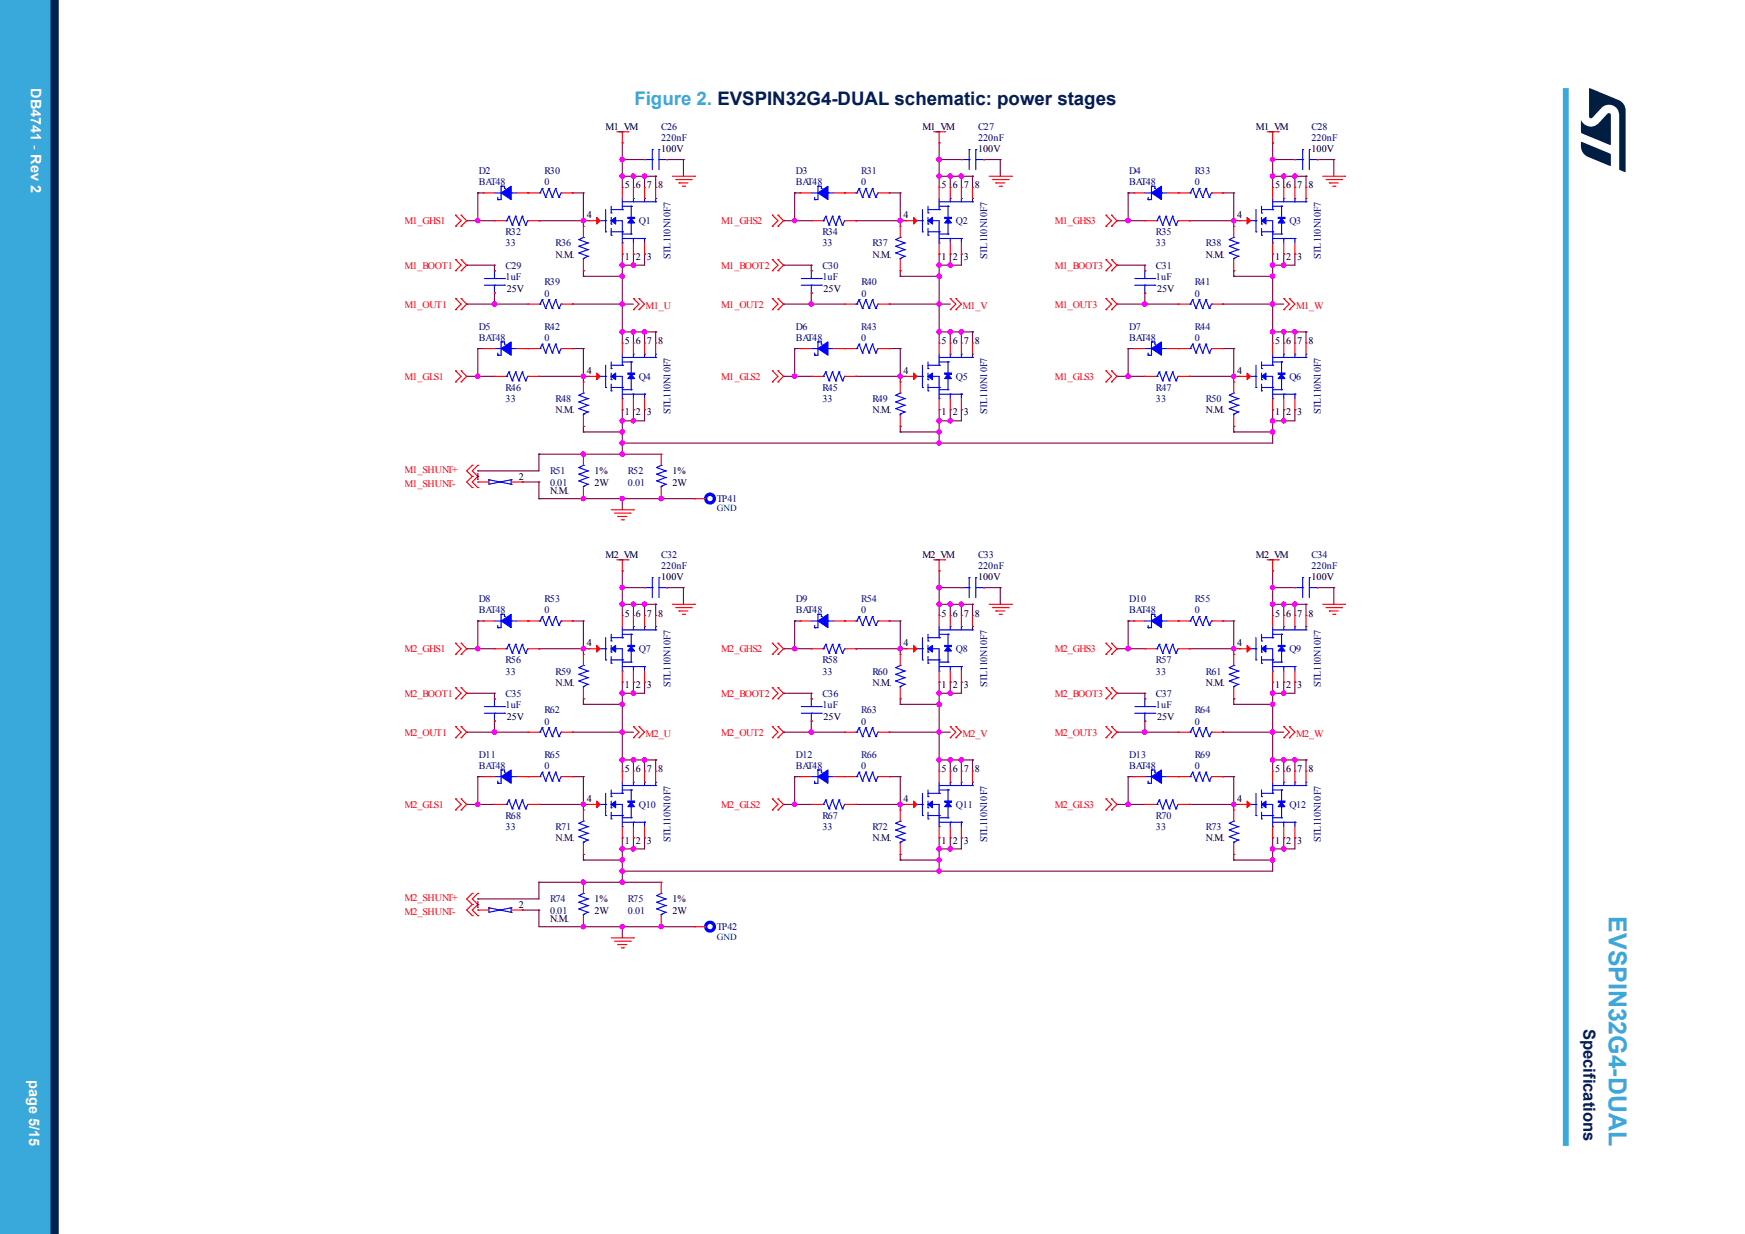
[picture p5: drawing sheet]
<svg xmlns="http://www.w3.org/2000/svg" width="297mm" height="210mm" viewBox="0 0 297 210" stroke-linecap="round" stroke-linejoin="round" font-family="sans-serif">
<defs><g id="words">
<text font-size="4.2" fill="#39a9dc" x="273.8" y="155.9" transform="rotate(90 273.8 155.9)">EVSPIN32G4-DUAL</text>
<text font-size="3.2" fill="#39a9dc" x="108" y="17.8">Figure 2. EVSPIN32G4-DUAL schematic: power stages</text>
<text font-size="2.8" fill="#002052" x="269.5" y="175.1" transform="rotate(90 269.5 175.1)">Specifications</text>
<g font-size="2.5" fill="#fff">
<text x="5.3" y="15" transform="rotate(90 5.3 15)">DB4741 - Rev 2</text>
<text x="5" y="183.7" transform="rotate(90 5 183.7)">page 5/15</text>
</g>
<g font-size="1.7">
<text x="103.1" y="22.1">M1_VM</text>
<text x="157" y="22.1">M1_VM</text>
<text x="213.8" y="22.1">M1_VM</text>
<text x="112.5" y="25.9">100V</text>
<text x="166.5" y="25.9">100V</text>
<text x="223.2" y="25.9">100V</text>
<text x="106.3" y="32.1">5</text>
<text x="108.2" y="32.1">6</text>
<text x="110.1" y="32.1">7</text>
<text x="112" y="32.1">8</text>
<text x="160.3" y="32.1">5</text>
<text x="162.1" y="32.1">6</text>
<text x="164" y="32.1">7</text>
<text x="165.9" y="32.1">8</text>
<text x="217" y="32.1">5</text>
<text x="218.9" y="32.1">6</text>
<text x="220.8" y="32.1">7</text>
<text x="222.7" y="32.1">8</text>
<text x="99.9" y="37.2">4</text>
<text x="153.8" y="37.2">4</text>
<text x="210.6" y="37.2">4</text>
<text x="94.6" y="43.8">N.M.</text>
<text x="106.3" y="44.2">1</text>
<text x="108.2" y="44.2">2</text>
<text x="110.1" y="44.2">3</text>
<text x="148.5" y="43.8">N.M.</text>
<text x="160.3" y="44.2">1</text>
<text x="162.1" y="44.2">2</text>
<text x="164" y="44.2">3</text>
<text x="205.3" y="43.8">N.M.</text>
<text x="217" y="44.2">1</text>
<text x="218.9" y="44.2">2</text>
<text x="220.8" y="44.2">3</text>
<text x="86.2" y="49.7">25V</text>
<text x="140.2" y="49.7">25V</text>
<text x="196.9" y="49.7">25V</text>
<text x="106.3" y="58.6">5</text>
<text x="108.2" y="58.6">6</text>
<text x="110.1" y="58.6">7</text>
<text x="112" y="58.6">8</text>
<text x="160.3" y="58.6">5</text>
<text x="162.1" y="58.6">6</text>
<text x="164" y="58.6">7</text>
<text x="165.9" y="58.6">8</text>
<text x="217" y="58.6">5</text>
<text x="218.9" y="58.6">6</text>
<text x="220.8" y="58.6">7</text>
<text x="222.7" y="58.6">8</text>
<text x="99.9" y="63.6">4</text>
<text x="153.8" y="63.6">4</text>
<text x="210.6" y="63.6">4</text>
<text x="94.6" y="70.3">N.M.</text>
<text x="106.3" y="70.7">1</text>
<text x="108.2" y="70.7">2</text>
<text x="110.1" y="70.7">3</text>
<text x="148.5" y="70.3">N.M.</text>
<text x="160.3" y="70.7">1</text>
<text x="162.1" y="70.7">2</text>
<text x="164" y="70.7">3</text>
<text x="205.3" y="70.3">N.M.</text>
<text x="217" y="70.7">1</text>
<text x="218.9" y="70.7">2</text>
<text x="220.8" y="70.7">3</text>
<text x="80.9" y="81.6">1</text>
<text x="88.3" y="81.6">2</text>
<text x="101.2" y="80.7">1%</text>
<text x="101.2" y="82.6">2W</text>
<text x="114.4" y="82.6">2W</text>
<text x="114.4" y="80.7">1%</text>
<text x="93.6" y="84.1">N.M.</text>
<text x="103.1" y="94.9">M2_VM</text>
<text x="157" y="94.9">M2_VM</text>
<text x="213.8" y="94.9">M2_VM</text>
<text x="112.5" y="98.7">100V</text>
<text x="166.5" y="98.7">100V</text>
<text x="223.2" y="98.7">100V</text>
<text x="106.3" y="104.9">5</text>
<text x="108.2" y="104.9">6</text>
<text x="110.1" y="104.9">7</text>
<text x="112" y="104.9">8</text>
<text x="160.3" y="104.9">5</text>
<text x="162.1" y="104.9">6</text>
<text x="164" y="104.9">7</text>
<text x="165.9" y="104.9">8</text>
<text x="217" y="104.9">5</text>
<text x="218.9" y="104.9">6</text>
<text x="220.8" y="104.9">7</text>
<text x="222.7" y="104.9">8</text>
<text x="99.9" y="110">4</text>
<text x="153.8" y="110">4</text>
<text x="210.6" y="110">4</text>
<text x="94.6" y="116.7">N.M.</text>
<text x="106.3" y="117.1">1</text>
<text x="108.2" y="117.1">2</text>
<text x="110.1" y="117.1">3</text>
<text x="148.5" y="116.7">N.M.</text>
<text x="160.3" y="117.1">1</text>
<text x="162.1" y="117.1">2</text>
<text x="164" y="117.1">3</text>
<text x="205.3" y="116.7">N.M.</text>
<text x="217" y="117.1">1</text>
<text x="218.9" y="117.1">2</text>
<text x="220.8" y="117.1">3</text>
<text x="86.2" y="122.5">25V</text>
<text x="140.2" y="122.5">25V</text>
<text x="196.9" y="122.5">25V</text>
<text x="106.3" y="131.4">5</text>
<text x="108.2" y="131.4">6</text>
<text x="110.1" y="131.4">7</text>
<text x="112" y="131.4">8</text>
<text x="160.3" y="131.4">5</text>
<text x="162.1" y="131.4">6</text>
<text x="164" y="131.4">7</text>
<text x="165.9" y="131.4">8</text>
<text x="217" y="131.4">5</text>
<text x="218.9" y="131.4">6</text>
<text x="220.8" y="131.4">7</text>
<text x="222.7" y="131.4">8</text>
<text x="99.9" y="136.5">4</text>
<text x="153.8" y="136.5">4</text>
<text x="210.6" y="136.5">4</text>
<text x="94.6" y="143.2">N.M.</text>
<text x="106.3" y="143.6">1</text>
<text x="108.2" y="143.6">2</text>
<text x="110.1" y="143.6">3</text>
<text x="148.5" y="143.2">N.M.</text>
<text x="160.3" y="143.6">1</text>
<text x="162.1" y="143.6">2</text>
<text x="164" y="143.6">3</text>
<text x="205.3" y="143.2">N.M.</text>
<text x="217" y="143.6">1</text>
<text x="218.9" y="143.6">2</text>
<text x="220.8" y="143.6">3</text>
<text x="80.9" y="154.5">1</text>
<text x="88.3" y="154.5">2</text>
<text x="101.2" y="153.6">1%</text>
<text x="101.2" y="155.5">2W</text>
<text x="114.4" y="153.6">1%</text>
<text x="114.4" y="155.5">2W</text>
<text x="93.6" y="157">N.M.</text>
</g>
<g font-size="1.7" fill="#000080">
<text x="112.5" y="22.1">C26</text>
<text x="112.5" y="24">220nF</text>
<text x="166.5" y="22.1">C27</text>
<text x="166.5" y="24">220nF</text>
<text x="223.2" y="22.1">C28</text>
<text x="223.2" y="24">220nF</text>
<text x="81.5" y="29.6">D2</text>
<text x="92.7" y="29.6">R30</text>
<text x="135.4" y="29.6">D3</text>
<text x="146.6" y="29.6">R31</text>
<text x="192.2" y="29.6">D4</text>
<text x="203.4" y="29.6">R33</text>
<text x="81.5" y="31.5">BAT48</text>
<text x="92.7" y="31.5">0</text>
<text x="135.4" y="31.5">BAT48</text>
<text x="146.6" y="31.5">0</text>
<text x="192.2" y="31.5">BAT48</text>
<text x="203.4" y="31.5">0</text>
<text x="86.1" y="40.1">R32</text>
<text x="86.1" y="41.9">33</text>
<text x="94.6" y="41.9">R36</text>
<text x="108.8" y="38.2">Q1</text>
<text x="140" y="40.1">R34</text>
<text x="140" y="41.9">33</text>
<text x="148.5" y="41.9">R37</text>
<text x="162.7" y="38.2">Q2</text>
<text x="196.7" y="40.1">R35</text>
<text x="196.7" y="41.9">33</text>
<text x="205.3" y="41.9">R38</text>
<text x="219.4" y="38.2">Q3</text>
<text x="86.1" y="45.7">C29</text>
<text x="86.1" y="47.6">1uF</text>
<text x="114.1" y="44" transform="rotate(-90 114.1 44)">STL110N10F7</text>
<text x="140" y="45.7">C30</text>
<text x="140" y="47.6">1uF</text>
<text x="168" y="44" transform="rotate(-90 168 44)">STL110N10F7</text>
<text x="196.7" y="45.7">C31</text>
<text x="196.7" y="47.6">1uF</text>
<text x="224.8" y="44" transform="rotate(-90 224.8 44)">STL110N10F7</text>
<text x="92.7" y="48.6">R39</text>
<text x="92.7" y="50.5">0</text>
<text x="146.6" y="48.6">R40</text>
<text x="146.6" y="50.5">0</text>
<text x="203.4" y="48.6">R41</text>
<text x="203.4" y="50.5">0</text>
<text x="81.5" y="56.1">D5</text>
<text x="81.5" y="58">BAT48</text>
<text x="92.7" y="56.1">R42</text>
<text x="92.7" y="58">0</text>
<text x="135.4" y="56.1">D6</text>
<text x="135.4" y="58">BAT48</text>
<text x="146.6" y="56.1">R43</text>
<text x="146.6" y="58">0</text>
<text x="192.2" y="56.1">D7</text>
<text x="192.2" y="58">BAT48</text>
<text x="203.4" y="56.1">R44</text>
<text x="203.4" y="58">0</text>
<text x="108.8" y="64.6">Q4</text>
<text x="162.7" y="64.6">Q5</text>
<text x="219.4" y="64.6">Q6</text>
<text x="86.1" y="66.5">R46</text>
<text x="86.1" y="68.4">33</text>
<text x="94.6" y="68.4">R48</text>
<text x="114.1" y="70.5" transform="rotate(-90 114.1 70.5)">STL110N10F7</text>
<text x="140" y="66.5">R45</text>
<text x="140" y="68.4">33</text>
<text x="148.5" y="68.4">R49</text>
<text x="168" y="70.5" transform="rotate(-90 168 70.5)">STL110N10F7</text>
<text x="196.7" y="66.5">R47</text>
<text x="196.7" y="68.4">33</text>
<text x="205.3" y="68.4">R50</text>
<text x="224.8" y="70.5" transform="rotate(-90 224.8 70.5)">STL110N10F7</text>
<text x="93.6" y="82.6">0.01</text>
<text x="93.6" y="80.7">R51</text>
<text x="106.9" y="82.6">0.01</text>
<text x="106.9" y="80.7">R52</text>
<text x="122" y="85.5">TP41</text>
<text x="112.5" y="94.9">C32</text>
<text x="166.5" y="94.9">C33</text>
<text x="223.2" y="94.9">C34</text>
<text x="112.5" y="96.8">220nF</text>
<text x="166.5" y="96.8">220nF</text>
<text x="223.2" y="96.8">220nF</text>
<text x="81.5" y="102.5">D8</text>
<text x="81.5" y="104.4">BAT48</text>
<text x="92.7" y="102.5">R53</text>
<text x="92.7" y="104.4">0</text>
<text x="135.4" y="102.5">D9</text>
<text x="135.4" y="104.4">BAT48</text>
<text x="146.6" y="102.5">R54</text>
<text x="146.6" y="104.4">0</text>
<text x="192.2" y="102.5">D10</text>
<text x="192.2" y="104.4">BAT48</text>
<text x="203.4" y="102.5">R55</text>
<text x="203.4" y="104.4">0</text>
<text x="86.1" y="112.9">R56</text>
<text x="108.8" y="111">Q7</text>
<text x="140" y="112.9">R58</text>
<text x="162.7" y="111">Q8</text>
<text x="196.7" y="112.9">R57</text>
<text x="219.4" y="111">Q9</text>
<text x="86.1" y="114.8">33</text>
<text x="86.1" y="118.6">C35</text>
<text x="94.6" y="114.8">R59</text>
<text x="114.1" y="116.8" transform="rotate(-90 114.1 116.8)">STL110N10F7</text>
<text x="140" y="114.8">33</text>
<text x="140" y="118.6">C36</text>
<text x="148.5" y="114.8">R60</text>
<text x="168" y="116.8" transform="rotate(-90 168 116.8)">STL110N10F7</text>
<text x="196.7" y="118.6">C37</text>
<text x="196.7" y="114.8">33</text>
<text x="205.3" y="114.8">R61</text>
<text x="224.8" y="116.8" transform="rotate(-90 224.8 116.8)">STL110N10F7</text>
<text x="86.1" y="120.5">1uF</text>
<text x="92.7" y="123.3">0</text>
<text x="92.7" y="121.4">R62</text>
<text x="140" y="120.5">1uF</text>
<text x="146.6" y="121.4">R63</text>
<text x="146.6" y="123.3">0</text>
<text x="196.7" y="120.5">1uF</text>
<text x="203.4" y="121.4">R64</text>
<text x="203.4" y="123.3">0</text>
<text x="81.5" y="129">D11</text>
<text x="81.5" y="130.9">BAT48</text>
<text x="92.7" y="129">R65</text>
<text x="92.7" y="130.9">0</text>
<text x="135.4" y="129">D12</text>
<text x="135.4" y="130.9">BAT48</text>
<text x="146.6" y="129">R66</text>
<text x="146.6" y="130.9">0</text>
<text x="192.2" y="129">D13</text>
<text x="192.2" y="130.9">BAT48</text>
<text x="203.4" y="129">R69</text>
<text x="203.4" y="130.9">0</text>
<text x="108.8" y="137.5">Q10</text>
<text x="162.7" y="137.5">Q11</text>
<text x="219.4" y="137.5">Q12</text>
<text x="86.1" y="139.4">R68</text>
<text x="86.1" y="141.3">33</text>
<text x="94.6" y="141.3">R71</text>
<text x="114.1" y="143.3" transform="rotate(-90 114.1 143.3)">STL110N10F7</text>
<text x="140" y="139.4">R67</text>
<text x="140" y="141.3">33</text>
<text x="148.5" y="141.3">R72</text>
<text x="168" y="143.3" transform="rotate(-90 168 143.3)">STL110N10F7</text>
<text x="196.7" y="139.4">R70</text>
<text x="196.7" y="141.3">33</text>
<text x="205.3" y="141.3">R73</text>
<text x="224.8" y="143.3" transform="rotate(-90 224.8 143.3)">STL110N10F7</text>
<text x="93.6" y="155.5">0.01</text>
<text x="93.6" y="153.6">R74</text>
<text x="106.9" y="153.6">R75</text>
<text x="106.9" y="155.5">0.01</text>
<text x="122" y="158.3">TP42</text>
</g>
<g font-size="1.7" fill="#f00">
<text x="68.8" y="38.2">M1_GHS1</text>
<text x="122.8" y="38.2">M1_GHS2</text>
<text x="179.5" y="38.2">M1_GHS3</text>
<text x="68.8" y="45.7">M1_BOOT1</text>
<text x="122.8" y="45.7">M1_BOOT2</text>
<text x="179.5" y="45.7">M1_BOOT3</text>
<text x="68.8" y="52.4">M1_OUT1</text>
<text x="109.9" y="52.5">M1_U</text>
<text x="122.8" y="52.4">M1_OUT2</text>
<text x="163.8" y="52.5">M1_V</text>
<text x="179.5" y="52.4">M1_OUT3</text>
<text x="220.6" y="52.5">M1_W</text>
<text x="68.8" y="64.6">M1_GLS1</text>
<text x="122.8" y="64.6">M1_GLS2</text>
<text x="179.5" y="64.6">M1_GLS3</text>
<text x="68.8" y="82.8">M1_SHUNT-</text>
<text x="68.8" y="80.5">M1_SHUNT+</text>
<text x="68.8" y="111">M2_GHS1</text>
<text x="122.8" y="111">M2_GHS2</text>
<text x="179.5" y="111">M2_GHS3</text>
<text x="68.8" y="118.6">M2_BOOT1</text>
<text x="122.8" y="118.6">M2_BOOT2</text>
<text x="179.5" y="118.6">M2_BOOT3</text>
<text x="68.8" y="125.2">M2_OUT1</text>
<text x="109.9" y="125.4">M2_U</text>
<text x="122.8" y="125.2">M2_OUT2</text>
<text x="163.8" y="125.4">M2_V</text>
<text x="179.5" y="125.2">M2_OUT3</text>
<text x="220.6" y="125.4">M2_W</text>
<text x="68.8" y="137.5">M2_GLS1</text>
<text x="122.8" y="137.5">M2_GLS2</text>
<text x="179.5" y="137.5">M2_GLS3</text>
<text x="68.8" y="155.7">M2_SHUNT-</text>
<text x="68.8" y="153.4">M2_SHUNT+</text>
</g>
<g font-size="1.6" fill="#008000">
<text x="122" y="87">GND</text>
<text x="122" y="159.9">GND</text>
</g>
</g></defs>
<path d="M79.4 51.8h.1M79.4 51.8h4.8" fill="none" stroke="#800040" stroke-width=".19"/>
<circle cx="84.1" cy="51.7" r=".36" fill="#f0f"/>
<circle cx="84.1" cy="51.7" r=".36" fill="none" stroke="#f0f" stroke-width=".19"/>
<path d="M81.3 37.6h.1M81.3 37.6h2.9M97.4 51.8h.1M97.4 51.8h8.5" fill="none" stroke="#800040" stroke-width=".19"/>
<circle cx="81.3" cy="37.5" r=".36" fill="#f0f"/>
<circle cx="81.3" cy="37.5" r=".36" fill="none" stroke="#f0f" stroke-width=".19"/>
<path d="M79.4 37.6h.1M81.3 32.8h.1M81.3 32.8v4.8h-1.9M81.3 32.8h1M91.7 37.6h.1M91.7 37.6h8.5M97.4 32.8h.1M97.4 32.8h1.9M99.3 32.8h.1M99.3 37.6h.1M99.3 32.8v4.8" fill="none" stroke="#800040" stroke-width=".19"/>
<circle cx="99.3" cy="37.5" r=".36" fill="#f0f"/>
<circle cx="99.3" cy="37.5" r=".36" fill="none" stroke="#f0f" stroke-width=".19"/>
<path d="M99.3 37.6h.1M99.3 37.6v.9M105.9 43.2h.1M105.9 43.2v1.9" fill="none" stroke="#800040" stroke-width=".19"/>
<circle cx="105.9" cy="45.1" r=".36" fill="#f0f"/>
<circle cx="105.9" cy="45.1" r=".36" fill="none" stroke="#f0f" stroke-width=".19"/>
<path d="M105.9 24.3h.1M105.9 27.2h.1M105.9 24.3v5.7M105.9 27.2h3.8M99.3 47h.1M99.3 46.1h.1M99.3 47h6.6M99.3 46.1v.9" fill="none" stroke="#800040" stroke-width=".19"/>
<circle cx="105.9" cy="30" r=".36" fill="#f0f"/>
<circle cx="105.9" cy="30" r=".36" fill="none" stroke="#f0f" stroke-width=".19"/>
<circle cx="105.9" cy="27.1" r=".36" fill="#f0f"/>
<circle cx="105.9" cy="27.1" r=".36" fill="none" stroke="#f0f" stroke-width=".19"/>
<path d="M113.5 27.2h.1M113.5 27.2h2.8M116.3 27.2h.1M116.3 27.2v2.8M105.9 47h.1M105.9 47v4.8" fill="none" stroke="#800040" stroke-width=".19"/>
<circle cx="105.9" cy="47" r=".36" fill="#f0f"/>
<circle cx="105.9" cy="47" r=".36" fill="none" stroke="#f0f" stroke-width=".19"/>
<path d="M105.9 30h.1M105.9 30h1.9M105.9 51.8h.1M105.9 51.8h1.9" fill="none" stroke="#800040" stroke-width=".19"/>
<circle cx="107.8" cy="30" r=".36" fill="#f0f"/>
<circle cx="107.8" cy="30" r=".36" fill="none" stroke="#f0f" stroke-width=".19"/>
<path d="M107.8 30h1.9M109.7 30h.1M105.9 45.1h.1M105.9 45.1v1.9M107.8 43.2h.1M107.8 45.1h.1M107.8 43.2v1.9M109.7 43.2h.1M109.7 43.2v1.9h-3.8" fill="none" stroke="#800040" stroke-width=".19"/>
<circle cx="107.8" cy="45.1" r=".36" fill="#f0f"/>
<circle cx="107.8" cy="45.1" r=".36" fill="none" stroke="#f0f" stroke-width=".19"/>
<g fill="none" stroke="#800040" stroke-width=".19">
<path d="M105.9 30h.1M105.9 30v1.9M107.8 30h.1M107.8 30v1.9M111.6 30h.1M111.6 30v1.9M79.4 45.1h.1M79.4 45.1h4.8M84.2 45.1h.1M84.2 49.9h.1M84.2 51.8h.1M84.2 45.1v1"/>
<path d="M84.2 49.9v1.9M84.2 51.8h5.6M81.3 64.1h.1M81.3 64.1h2.9"/>
</g>
<circle cx="81.3" cy="64" r=".36" fill="#f0f"/>
<circle cx="81.3" cy="64" r=".36" fill="none" stroke="#f0f" stroke-width=".19"/>
<path d="M81.3 59.3h.1M81.3 59.3v4.8h-1.9M81.3 59.3h1M97.4 59.3h.1M97.4 59.3h1.9M99.3 59.3h.1M99.3 59.3v4.8M79.4 64.1h.1M91.7 64.1h.1M91.7 64.1h8.5M99.3 64.1h.1" fill="none" stroke="#800040" stroke-width=".19"/>
<circle cx="99.3" cy="64" r=".36" fill="#f0f"/>
<circle cx="99.3" cy="64" r=".36" fill="none" stroke="#f0f" stroke-width=".19"/>
<path d="M99.3 64.1h.1M99.3 73.5h.1M99.3 64.1v.9M99.3 73.5h6.6M105.9 69.7h.1M105.9 69.7v1.9" fill="none" stroke="#800040" stroke-width=".19"/>
<circle cx="105.9" cy="73.5" r=".36" fill="#f0f"/>
<circle cx="105.9" cy="73.5" r=".36" fill="none" stroke="#f0f" stroke-width=".19"/>
<path d="M105.9 51.8h.1M105.9 51.8v4.7M99.3 72.6h.1M99.3 72.6v.9" fill="none" stroke="#800040" stroke-width=".19"/>
<circle cx="105.9" cy="51.7" r=".36" fill="#f0f"/>
<circle cx="105.9" cy="51.7" r=".36" fill="none" stroke="#f0f" stroke-width=".19"/>
<path d="M105.9 56.5h.1M105.9 56.5h3.8M109.7 56.5h.1M105.9 73.5h.1M105.9 71.6h.1M105.9 71.6v3.8M105.9 71.6h1.9" fill="none" stroke="#800040" stroke-width=".19"/>
<circle cx="105.9" cy="71.6" r=".36" fill="#f0f"/>
<circle cx="105.9" cy="71.6" r=".36" fill="none" stroke="#f0f" stroke-width=".19"/>
<path d="M107.8 69.7h.1M107.8 71.6h.1M107.8 69.7v1.9M109.7 69.7h.1M109.7 69.7v1.9h-1.9" fill="none" stroke="#800040" stroke-width=".19"/>
<circle cx="107.8" cy="71.6" r=".36" fill="#f0f"/>
<circle cx="107.8" cy="71.6" r=".36" fill="none" stroke="#f0f" stroke-width=".19"/>
<path d="M105.9 56.5h.1M105.9 56.5v1.9" fill="none" stroke="#800040" stroke-width=".19"/>
<circle cx="105.9" cy="56.5" r=".36" fill="#f0f"/>
<circle cx="105.9" cy="56.5" r=".36" fill="none" stroke="#f0f" stroke-width=".19"/>
<path d="M107.8 56.5h.1M107.8 56.5v1.9" fill="none" stroke="#800040" stroke-width=".19"/>
<circle cx="107.8" cy="56.5" r=".36" fill="#f0f"/>
<circle cx="107.8" cy="56.5" r=".36" fill="none" stroke="#f0f" stroke-width=".19"/>
<g fill="none" stroke="#800040" stroke-width=".19">
<path d="M133.4 37.6h.1M133.4 37.6h4.7M135.2 37.6h.1M135.2 32.8h.1M135.2 32.8v4.8M135.2 32.8h1M151.3 32.8h.1M151.3 32.8h1.9M153.2 32.8h.1M153.2 32.8v4.8M111.6 56.5h.1M111.6 56.5v1.9"/>
<path d="M133.4 51.8h.1M133.4 51.8h4.7M151.3 51.8h.1M151.3 51.8h8.5"/>
</g>
<circle cx="135.2" cy="37.5" r=".36" fill="#f0f"/>
<circle cx="135.2" cy="37.5" r=".36" fill="none" stroke="#f0f" stroke-width=".19"/>
<path d="M145.7 37.6h.1M145.7 37.6h8.5M153.2 37.6h.1" fill="none" stroke="#800040" stroke-width=".19"/>
<circle cx="153.2" cy="37.5" r=".36" fill="#f0f"/>
<circle cx="153.2" cy="37.5" r=".36" fill="none" stroke="#f0f" stroke-width=".19"/>
<path d="M153.2 37.6h.1M153.2 37.6v.9M159.8 24.3h.1M159.8 24.3v2.9M153.2 47h.1M153.2 46.1h.1M153.2 46.1v.9M153.2 47h6.6M159.8 43.2h.1M159.8 43.2v1.9" fill="none" stroke="#800040" stroke-width=".19"/>
<circle cx="159.8" cy="27.1" r=".36" fill="#f0f"/>
<circle cx="159.8" cy="27.1" r=".36" fill="none" stroke="#f0f" stroke-width=".19"/>
<path d="M159.8 27.2h.1M159.8 30h.1M159.8 27.2h3.8M159.8 27.2v2.8M159.8 30h1.9M167.4 27.2h.1M167.4 27.2h2.8M170.2 27.2h.1M170.2 27.2v2.8M159.8 47h.1M159.8 47v4.8" fill="none" stroke="#800040" stroke-width=".19"/>
<circle cx="161.7" cy="30" r=".36" fill="#f0f"/>
<circle cx="161.7" cy="30" r=".36" fill="none" stroke="#f0f" stroke-width=".19"/>
<circle cx="159.8" cy="30" r=".36" fill="#f0f"/>
<circle cx="159.8" cy="30" r=".36" fill="none" stroke="#f0f" stroke-width=".19"/>
<path d="M161.7 30h1.9M163.6 30h.1" fill="none" stroke="#800040" stroke-width=".19"/>
<circle cx="163.6" cy="30" r=".36" fill="#f0f"/>
<circle cx="163.6" cy="30" r=".36" fill="none" stroke="#f0f" stroke-width=".19"/>
<path d="M159.8 45.1h.1M159.8 51.8h.1M159.8 45.1h1.9M159.8 51.8h1.9" fill="none" stroke="#800040" stroke-width=".19"/>
<circle cx="159.8" cy="51.7" r=".36" fill="#f0f"/>
<circle cx="159.8" cy="51.7" r=".36" fill="none" stroke="#f0f" stroke-width=".19"/>
<path d="M159.8 45.1h.1M159.8 45.1v1.9" fill="none" stroke="#800040" stroke-width=".19"/>
<circle cx="159.8" cy="47" r=".36" fill="#f0f"/>
<circle cx="159.8" cy="47" r=".36" fill="none" stroke="#f0f" stroke-width=".19"/>
<circle cx="159.8" cy="45.1" r=".36" fill="#f0f"/>
<circle cx="159.8" cy="45.1" r=".36" fill="none" stroke="#f0f" stroke-width=".19"/>
<path d="M161.7 43.2h.1M161.7 45.1h.1M161.7 43.2v1.9M163.6 43.2h.1M163.6 43.2v1.9h-1.9" fill="none" stroke="#800040" stroke-width=".19"/>
<circle cx="161.7" cy="45.1" r=".36" fill="#f0f"/>
<circle cx="161.7" cy="45.1" r=".36" fill="none" stroke="#f0f" stroke-width=".19"/>
<g fill="none" stroke="#800040" stroke-width=".19">
<path d="M159.8 30h.1M159.8 30v1.9M161.7 30h.1M161.7 30v1.9M165.5 30h.1M165.5 30v1.9M133.4 45.1h.1M133.4 45.1h4.7M138.1 45.1h.1M138.1 49.9h.1M138.1 51.8h.1M138.1 45.1v1"/>
<path d="M138.1 49.9v1.9M138.1 51.8h5.7"/>
</g>
<circle cx="138.1" cy="51.7" r=".36" fill="#f0f"/>
<circle cx="138.1" cy="51.7" r=".36" fill="none" stroke="#f0f" stroke-width=".19"/>
<path d="M135.2 64.1h.1M135.2 64.1h2.9" fill="none" stroke="#800040" stroke-width=".19"/>
<circle cx="135.2" cy="64" r=".36" fill="#f0f"/>
<circle cx="135.2" cy="64" r=".36" fill="none" stroke="#f0f" stroke-width=".19"/>
<path d="M135.2 59.3h.1M135.2 59.3v4.8h-1.8M135.2 59.3h1M151.3 59.3h.1M151.3 59.3h1.9M153.2 59.3h.1M153.2 59.3v4.8M133.4 64.1h.1M145.7 64.1h.1M145.7 64.1h8.5M153.2 64.1h.1" fill="none" stroke="#800040" stroke-width=".19"/>
<circle cx="153.2" cy="64" r=".36" fill="#f0f"/>
<circle cx="153.2" cy="64" r=".36" fill="none" stroke="#f0f" stroke-width=".19"/>
<g fill="none" stroke="#800040" stroke-width=".19">
<path d="M159.8 51.8h.1M159.8 56.5h.1M159.8 51.8v4.7M159.8 56.5h3.8M163.6 56.5h.1M153.2 64.1h.1M153.2 73.5h.1M153.2 72.6h.1M153.2 64.1v.9M153.2 72.6v.9M153.2 73.5h6.6M159.8 69.7h.1"/>
<path d="M159.8 73.5h.1M159.8 71.6h.1M159.8 69.7v1.9M159.8 73.5v1.9M159.8 71.6h1.9"/>
</g>
<circle cx="161.7" cy="71.6" r=".36" fill="#f0f"/>
<circle cx="161.7" cy="71.6" r=".36" fill="none" stroke="#f0f" stroke-width=".19"/>
<path d="M159.8 71.6h.1M159.8 71.6v1.9" fill="none" stroke="#800040" stroke-width=".19"/>
<circle cx="159.8" cy="73.5" r=".36" fill="#f0f"/>
<circle cx="159.8" cy="73.5" r=".36" fill="none" stroke="#f0f" stroke-width=".19"/>
<circle cx="159.8" cy="71.6" r=".36" fill="#f0f"/>
<circle cx="159.8" cy="71.6" r=".36" fill="none" stroke="#f0f" stroke-width=".19"/>
<path d="M159.8 56.5h.1M159.8 56.5v1.9M161.7 69.7h.1M161.7 71.6h.1M161.7 69.7v1.9M163.6 69.7h.1M163.6 69.7v1.9h-1.9" fill="none" stroke="#800040" stroke-width=".19"/>
<circle cx="159.8" cy="56.5" r=".36" fill="#f0f"/>
<circle cx="159.8" cy="56.5" r=".36" fill="none" stroke="#f0f" stroke-width=".19"/>
<path d="M161.7 56.5h.1M161.7 56.5v1.9" fill="none" stroke="#800040" stroke-width=".19"/>
<circle cx="161.7" cy="56.5" r=".36" fill="#f0f"/>
<circle cx="161.7" cy="56.5" r=".36" fill="none" stroke="#f0f" stroke-width=".19"/>
<path d="M165.5 56.5h.1M165.5 56.5v1.9M190.1 51.8h.1M190.1 51.8h4.7" fill="none" stroke="#800040" stroke-width=".19"/>
<circle cx="194.8" cy="51.7" r=".36" fill="#f0f"/>
<circle cx="194.8" cy="51.7" r=".36" fill="none" stroke="#f0f" stroke-width=".19"/>
<path d="M190.1 37.6h.1M190.1 37.6h4.7M192 37.6h.1M192 32.8h.1M192 32.8v4.8M192 32.8h1M208.1 32.8h.1M208.1 32.8h1.9M210 32.8h.1M210 32.8v4.8M208.1 51.8h.1M208.1 51.8h8.5" fill="none" stroke="#800040" stroke-width=".19"/>
<circle cx="192" cy="37.5" r=".36" fill="#f0f"/>
<circle cx="192" cy="37.5" r=".36" fill="none" stroke="#f0f" stroke-width=".19"/>
<path d="M202.4 37.6h.1M202.4 37.6h8.5M210 37.6h.1" fill="none" stroke="#800040" stroke-width=".19"/>
<circle cx="210" cy="37.5" r=".36" fill="#f0f"/>
<circle cx="210" cy="37.5" r=".36" fill="none" stroke="#f0f" stroke-width=".19"/>
<path d="M210 37.6h.1M210 37.6v.9M216.6 24.3h.1M216.6 27.2h.1M216.6 24.3v2.9M216.6 27.2h3.8M210 47h.1M210 46.1h.1M210 46.1v.9M210 47h6.6M216.6 43.2h.1M216.6 43.2v1.9" fill="none" stroke="#800040" stroke-width=".19"/>
<circle cx="216.6" cy="27.1" r=".36" fill="#f0f"/>
<circle cx="216.6" cy="27.1" r=".36" fill="none" stroke="#f0f" stroke-width=".19"/>
<path d="M216.6 27.2h.1M216.6 30h.1M216.6 27.2v2.8M216.6 30h1.9M224.2 27.2h.1M224.2 27.2h2.8M227 27.2h.1M227 27.2v2.8M216.6 47h.1M216.6 47v4.8" fill="none" stroke="#800040" stroke-width=".19"/>
<circle cx="216.6" cy="30" r=".36" fill="#f0f"/>
<circle cx="216.6" cy="30" r=".36" fill="none" stroke="#f0f" stroke-width=".19"/>
<path d="M218.5 30h1.9M220.4 30h.1" fill="none" stroke="#800040" stroke-width=".19"/>
<circle cx="218.5" cy="30" r=".36" fill="#f0f"/>
<circle cx="218.5" cy="30" r=".36" fill="none" stroke="#f0f" stroke-width=".19"/>
<path d="M216.6 45.1h.1M216.6 45.1h1.9" fill="none" stroke="#800040" stroke-width=".19"/>
<circle cx="218.5" cy="45.1" r=".36" fill="#f0f"/>
<circle cx="218.5" cy="45.1" r=".36" fill="none" stroke="#f0f" stroke-width=".19"/>
<circle cx="216.6" cy="45.1" r=".36" fill="#f0f"/>
<circle cx="216.6" cy="45.1" r=".36" fill="none" stroke="#f0f" stroke-width=".19"/>
<path d="M216.6 51.8h.1M216.6 45.1h.1M216.6 51.8h1.9M216.6 45.1v1.9" fill="none" stroke="#800040" stroke-width=".19"/>
<circle cx="216.6" cy="47" r=".36" fill="#f0f"/>
<circle cx="216.6" cy="47" r=".36" fill="none" stroke="#f0f" stroke-width=".19"/>
<g fill="none" stroke="#800040" stroke-width=".19">
<path d="M216.6 30h.1M216.6 30v1.9M218.5 30h.1M218.5 30v1.9M222.3 30h.1M222.3 30v1.9M190.1 45.1h.1M190.1 45.1h4.7M194.8 45.1h.1M194.8 49.9h.1M194.8 51.8h.1M194.8 45.1v1"/>
<path d="M194.8 49.9v1.9M194.8 51.8h5.7M218.5 43.2h.1M218.5 45.1h.1M218.5 43.2v1.9M220.4 43.2h.1M220.4 43.2v1.9h-1.9M192 64.1h.1M192 64.1h2.8"/>
</g>
<circle cx="192" cy="64" r=".36" fill="#f0f"/>
<circle cx="192" cy="64" r=".36" fill="none" stroke="#f0f" stroke-width=".19"/>
<path d="M192 59.3h.1M192 59.3v4.8h-1.9M192 59.3h1M208.1 59.3h.1M208.1 59.3h1.9M210 59.3h.1M210 59.3v4.8M190.1 64.1h.1M202.4 64.1h.1M202.4 64.1h8.5M210 64.1h.1" fill="none" stroke="#800040" stroke-width=".19"/>
<circle cx="210" cy="64" r=".36" fill="#f0f"/>
<circle cx="210" cy="64" r=".36" fill="none" stroke="#f0f" stroke-width=".19"/>
<path d="M216.6 51.8h.1M216.6 51.8v4.7M210 64.1h.1M210 73.5h.1M210 72.6h.1M210 64.1v.9M210 72.6v.9M210 73.5h6.6M216.6 69.7h.1M216.6 69.7v1.9" fill="none" stroke="#800040" stroke-width=".19"/>
<circle cx="216.6" cy="51.7" r=".36" fill="#f0f"/>
<circle cx="216.6" cy="51.7" r=".36" fill="none" stroke="#f0f" stroke-width=".19"/>
<path d="M216.6 56.5h.1M216.6 56.5h3.8M220.4 56.5h.1M216.6 73.5h.1M216.6 71.6h.1M216.6 71.6v3.8M216.6 71.6h1.9" fill="none" stroke="#800040" stroke-width=".19"/>
<circle cx="216.6" cy="73.5" r=".36" fill="#f0f"/>
<circle cx="216.6" cy="73.5" r=".36" fill="none" stroke="#f0f" stroke-width=".19"/>
<circle cx="216.6" cy="71.6" r=".36" fill="#f0f"/>
<circle cx="216.6" cy="71.6" r=".36" fill="none" stroke="#f0f" stroke-width=".19"/>
<path d="M218.5 69.7h.1M218.5 69.7v1.9M220.4 69.7h.1M220.4 69.7v1.9" fill="none" stroke="#800040" stroke-width=".19"/>
<circle cx="218.5" cy="71.6" r=".36" fill="#f0f"/>
<circle cx="218.5" cy="71.6" r=".36" fill="none" stroke="#f0f" stroke-width=".19"/>
<path d="M216.6 56.5h.1M216.6 56.5v1.9M218.5 71.6h.1M218.5 71.6h1.9" fill="none" stroke="#800040" stroke-width=".19"/>
<circle cx="216.6" cy="56.5" r=".36" fill="#f0f"/>
<circle cx="216.6" cy="56.5" r=".36" fill="none" stroke="#f0f" stroke-width=".19"/>
<path d="M218.5 56.5h.1M218.5 56.5v1.9" fill="none" stroke="#800040" stroke-width=".19"/>
<circle cx="218.5" cy="56.5" r=".36" fill="#f0f"/>
<circle cx="218.5" cy="56.5" r=".36" fill="none" stroke="#f0f" stroke-width=".19"/>
<path d="M222.3 56.5h.1M222.3 56.5v1.9M105.9 75.4h.1M105.9 75.4h53.9" fill="none" stroke="#800040" stroke-width=".19"/>
<circle cx="159.8" cy="75.4" r=".36" fill="#f0f"/>
<circle cx="159.8" cy="75.4" r=".36" fill="none" stroke="#f0f" stroke-width=".19"/>
<circle cx="105.9" cy="75.4" r=".36" fill="#f0f"/>
<circle cx="105.9" cy="75.4" r=".36" fill="none" stroke="#f0f" stroke-width=".19"/>
<path d="M105.9 75.4h.1M105.9 75.4v1.9M159.8 75.4h.1M159.8 75.4h56.8" fill="none" stroke="#800040" stroke-width=".19"/>
<circle cx="105.9" cy="77.3" r=".36" fill="#f0f"/>
<circle cx="105.9" cy="77.3" r=".36" fill="none" stroke="#f0f" stroke-width=".19"/>
<g fill="none" stroke="#800040" stroke-width=".19">
<path d="M79.4 110.4h.1M79.4 110.4h4.8M81.3 110.4h.1M81.3 105.7h.1M81.3 105.7v4.7M81.3 105.7h1M97.4 105.7h.1M97.4 105.7h1.9M99.3 105.7h.1M99.3 105.7v4.7M79.4 124.6h.1M79.4 124.6h4.8"/>
<path d="M97.4 124.6h.1M97.4 124.6h8.5"/>
</g>
<circle cx="81.3" cy="110.4" r=".36" fill="#f0f"/>
<circle cx="81.3" cy="110.4" r=".36" fill="none" stroke="#f0f" stroke-width=".19"/>
<path d="M91.7 110.4h.1M91.7 110.4h8.5M99.3 110.4h.1" fill="none" stroke="#800040" stroke-width=".19"/>
<circle cx="99.3" cy="110.4" r=".36" fill="#f0f"/>
<circle cx="99.3" cy="110.4" r=".36" fill="none" stroke="#f0f" stroke-width=".19"/>
<path d="M99.3 110.4h.1M99.3 110.4v1M105.9 116.1h.1M105.9 116.1v1.9" fill="none" stroke="#800040" stroke-width=".19"/>
<circle cx="105.9" cy="118" r=".36" fill="#f0f"/>
<circle cx="105.9" cy="118" r=".36" fill="none" stroke="#f0f" stroke-width=".19"/>
<path d="M99.3 119.9h.1M99.3 119.9h6.6" fill="none" stroke="#800040" stroke-width=".19"/>
<circle cx="105.9" cy="119.9" r=".36" fill="#f0f"/>
<circle cx="105.9" cy="119.9" r=".36" fill="none" stroke="#f0f" stroke-width=".19"/>
<path d="M105.9 97.2h.1M105.9 97.2v5.6M99.3 118.9h.1M99.3 118.9v1M105.9 100h.1M105.9 100h3.8" fill="none" stroke="#800040" stroke-width=".19"/>
<circle cx="105.9" cy="100" r=".36" fill="#f0f"/>
<circle cx="105.9" cy="100" r=".36" fill="none" stroke="#f0f" stroke-width=".19"/>
<path d="M105.9 119.9h.1M105.9 102.8h.1M105.9 119.9v4.7M105.9 102.8h1.9M113.5 100h.1M113.5 100h2.8M116.3 100h.1M116.3 100v2.8" fill="none" stroke="#800040" stroke-width=".19"/>
<circle cx="107.8" cy="102.8" r=".36" fill="#f0f"/>
<circle cx="107.8" cy="102.8" r=".36" fill="none" stroke="#f0f" stroke-width=".19"/>
<circle cx="105.9" cy="102.8" r=".36" fill="#f0f"/>
<circle cx="105.9" cy="102.8" r=".36" fill="none" stroke="#f0f" stroke-width=".19"/>
<path d="M107.8 102.8h1.9M109.7 102.8h.1" fill="none" stroke="#800040" stroke-width=".19"/>
<circle cx="109.7" cy="102.8" r=".36" fill="#f0f"/>
<circle cx="109.7" cy="102.8" r=".36" fill="none" stroke="#f0f" stroke-width=".19"/>
<path d="M105.9 118h.1M105.9 118h1.9M105.9 148.2h.1M105.9 148.2v1.9" fill="none" stroke="#800040" stroke-width=".19"/>
<circle cx="105.9" cy="150.1" r=".36" fill="#f0f"/>
<circle cx="105.9" cy="150.1" r=".36" fill="none" stroke="#f0f" stroke-width=".19"/>
<path d="M105.9 118h.1M105.9 118v1.9M107.8 116.1h.1M107.8 116.1v1.9M109.7 116.1h.1M109.7 116.1v1.9M105.9 124.6h.1M105.9 124.6h1.9M105.9 150.1h.1M105.9 150.1h6.6" fill="none" stroke="#800040" stroke-width=".19"/>
<circle cx="107.8" cy="118" r=".36" fill="#f0f"/>
<circle cx="107.8" cy="118" r=".36" fill="none" stroke="#f0f" stroke-width=".19"/>
<g fill="none" stroke="#800040" stroke-width=".19">
<path d="M79.4 118h.1M79.4 118h4.8M84.2 118h.1M84.2 118v.9M105.9 102.8h.1M105.9 102.8v1.9M107.8 118h.1M107.8 102.8h.1M107.8 118h1.9M107.8 102.8v1.9M111.6 102.8h.1M111.6 102.8v1.9"/>
<path d="M84.2 122.7h.1M84.2 122.7v1.9"/>
</g>
<circle cx="84.1" cy="124.6" r=".36" fill="#f0f"/>
<circle cx="84.1" cy="124.6" r=".36" fill="none" stroke="#f0f" stroke-width=".19"/>
<path d="M81.3 136.9h.1M81.3 132.2h.1M81.3 136.9h2.9M81.3 132.2v4.7M84.2 124.6h.1M84.2 124.6h5.6" fill="none" stroke="#800040" stroke-width=".19"/>
<circle cx="81.3" cy="136.9" r=".36" fill="#f0f"/>
<circle cx="81.3" cy="136.9" r=".36" fill="none" stroke="#f0f" stroke-width=".19"/>
<path d="M79.4 136.9h.1M79.4 136.9h1.9M81.3 132.2h.1M81.3 132.2h1M91.7 136.9h.1M91.7 136.9h8.5M97.4 132.2h.1M97.4 132.2h1.9M99.3 132.2h.1M99.3 136.9h.1M99.3 132.2v4.7" fill="none" stroke="#800040" stroke-width=".19"/>
<circle cx="99.3" cy="136.9" r=".36" fill="#f0f"/>
<circle cx="99.3" cy="136.9" r=".36" fill="none" stroke="#f0f" stroke-width=".19"/>
<path d="M99.3 136.9h.1M99.3 136.9v.9M105.9 124.6h.1M105.9 124.6v4.7M99.3 146.4h.1M99.3 145.4h.1M99.3 145.4v1M99.3 146.4h6.6M105.9 142.6h.1M105.9 142.6v1.9" fill="none" stroke="#800040" stroke-width=".19"/>
<circle cx="105.9" cy="124.6" r=".36" fill="#f0f"/>
<circle cx="105.9" cy="124.6" r=".36" fill="none" stroke="#f0f" stroke-width=".19"/>
<path d="M105.9 129.3h.1M105.9 129.3h1.9M105.9 146.4h.1M105.9 146.4v1.8" fill="none" stroke="#800040" stroke-width=".19"/>
<circle cx="107.8" cy="129.3" r=".36" fill="#f0f"/>
<circle cx="107.8" cy="129.3" r=".36" fill="none" stroke="#f0f" stroke-width=".19"/>
<circle cx="105.9" cy="129.3" r=".36" fill="#f0f"/>
<circle cx="105.9" cy="129.3" r=".36" fill="none" stroke="#f0f" stroke-width=".19"/>
<path d="M107.8 129.3h1.9M109.7 129.3h.1M105.9 144.5h.1M105.9 144.5h1.9" fill="none" stroke="#800040" stroke-width=".19"/>
<circle cx="107.8" cy="144.4" r=".36" fill="#f0f"/>
<circle cx="107.8" cy="144.4" r=".36" fill="none" stroke="#f0f" stroke-width=".19"/>
<path d="M105.9 144.5h.1M105.9 144.5v1.9" fill="none" stroke="#800040" stroke-width=".19"/>
<circle cx="105.9" cy="146.3" r=".36" fill="#f0f"/>
<circle cx="105.9" cy="146.3" r=".36" fill="none" stroke="#f0f" stroke-width=".19"/>
<circle cx="105.9" cy="144.4" r=".36" fill="#f0f"/>
<circle cx="105.9" cy="144.4" r=".36" fill="none" stroke="#f0f" stroke-width=".19"/>
<g fill="none" stroke="#800040" stroke-width=".19">
<path d="M105.9 129.3h.1M105.9 129.3v1.9M107.8 129.3h.1M107.8 129.3v1.9M111.6 129.3h.1M111.6 129.3v1.9M133.4 124.6h.1M133.4 124.6h4.7M151.3 124.6h.1M151.3 124.6h8.5M107.8 142.6h.1M107.8 144.5h.1"/>
<path d="M107.8 142.6v1.9M109.7 142.6h.1M109.7 142.6v1.9h-1.9"/>
</g>
<circle cx="159.8" cy="124.6" r=".36" fill="#f0f"/>
<circle cx="159.8" cy="124.6" r=".36" fill="none" stroke="#f0f" stroke-width=".19"/>
<path d="M135.2 110.4h.1M135.2 105.7h.1M135.2 110.4h2.9M135.2 105.7v4.7" fill="none" stroke="#800040" stroke-width=".19"/>
<circle cx="135.2" cy="110.4" r=".36" fill="#f0f"/>
<circle cx="135.2" cy="110.4" r=".36" fill="none" stroke="#f0f" stroke-width=".19"/>
<path d="M133.4 110.4h.1M133.4 110.4h1.8M135.2 105.7h.1M135.2 105.7h1M145.7 110.4h.1M145.7 110.4h8.5M151.3 105.7h.1M151.3 105.7h1.9M153.2 105.7h.1M153.2 110.4h.1M153.2 105.7v4.7" fill="none" stroke="#800040" stroke-width=".19"/>
<circle cx="153.2" cy="110.4" r=".36" fill="#f0f"/>
<circle cx="153.2" cy="110.4" r=".36" fill="none" stroke="#f0f" stroke-width=".19"/>
<path d="M153.2 110.4h.1M153.2 110.4v1M159.8 116.1h.1M159.8 116.1v1.9" fill="none" stroke="#800040" stroke-width=".19"/>
<circle cx="159.8" cy="118" r=".36" fill="#f0f"/>
<circle cx="159.8" cy="118" r=".36" fill="none" stroke="#f0f" stroke-width=".19"/>
<path d="M159.8 97.2h.1M159.8 97.2v2.8M153.2 119.9h.1M153.2 118.9h.1M153.2 119.9h6.6M153.2 118.9v1" fill="none" stroke="#800040" stroke-width=".19"/>
<circle cx="159.8" cy="100" r=".36" fill="#f0f"/>
<circle cx="159.8" cy="100" r=".36" fill="none" stroke="#f0f" stroke-width=".19"/>
<g fill="none" stroke="#800040" stroke-width=".19">
<path d="M159.8 100h.1M159.8 119.9h.1M159.8 102.8h.1M159.8 118h.1M159.8 100h3.8M159.8 100v2.8M159.8 118v6.6M159.8 102.8h3.8M159.8 118h1.9M163.6 102.8h.1M167.4 100h.1M167.4 100h2.8"/>
<path d="M170.2 100h.1M170.2 100v2.8M159.8 124.6h.1M159.8 124.6h1.9"/>
</g>
<circle cx="159.8" cy="119.9" r=".36" fill="#f0f"/>
<circle cx="159.8" cy="119.9" r=".36" fill="none" stroke="#f0f" stroke-width=".19"/>
<path d="M161.7 116.1h.1M161.7 116.1v1.9M163.6 116.1h.1M163.6 116.1v1.9" fill="none" stroke="#800040" stroke-width=".19"/>
<circle cx="161.7" cy="118" r=".36" fill="#f0f"/>
<circle cx="161.7" cy="118" r=".36" fill="none" stroke="#f0f" stroke-width=".19"/>
<path d="M159.8 102.8h.1M159.8 102.8v1.9M161.7 118h.1M161.7 118h1.9" fill="none" stroke="#800040" stroke-width=".19"/>
<circle cx="159.8" cy="102.8" r=".36" fill="#f0f"/>
<circle cx="159.8" cy="102.8" r=".36" fill="none" stroke="#f0f" stroke-width=".19"/>
<path d="M161.7 102.8h.1M161.7 102.8v1.9" fill="none" stroke="#800040" stroke-width=".19"/>
<circle cx="161.7" cy="102.8" r=".36" fill="#f0f"/>
<circle cx="161.7" cy="102.8" r=".36" fill="none" stroke="#f0f" stroke-width=".19"/>
<path d="M133.4 118h.1M133.4 118h4.7M138.1 118h.1M138.1 118v.9M165.5 102.8h.1M165.5 102.8v1.9M138.1 122.7h.1M138.1 122.7v1.9" fill="none" stroke="#800040" stroke-width=".19"/>
<circle cx="138.1" cy="124.6" r=".36" fill="#f0f"/>
<circle cx="138.1" cy="124.6" r=".36" fill="none" stroke="#f0f" stroke-width=".19"/>
<path d="M135.2 136.9h.1M135.2 132.2h.1M135.2 136.9h2.9M135.2 132.2v4.7M138.1 124.6h.1M138.1 124.6h5.7" fill="none" stroke="#800040" stroke-width=".19"/>
<circle cx="135.2" cy="136.9" r=".36" fill="#f0f"/>
<circle cx="135.2" cy="136.9" r=".36" fill="none" stroke="#f0f" stroke-width=".19"/>
<path d="M133.4 136.9h.1M133.4 136.9h1.8M135.2 132.2h.1M135.2 132.2h1M145.7 136.9h.1M145.7 136.9h8.5M151.3 132.2h.1M151.3 132.2h1.9M153.2 132.2h.1M153.2 136.9h.1M153.2 132.2v4.7" fill="none" stroke="#800040" stroke-width=".19"/>
<circle cx="153.2" cy="136.9" r=".36" fill="#f0f"/>
<circle cx="153.2" cy="136.9" r=".36" fill="none" stroke="#f0f" stroke-width=".19"/>
<path d="M153.2 136.9h.1M153.2 136.9v.9M159.8 124.6h.1M159.8 124.6v4.7M153.2 146.4h.1M153.2 145.4h.1M153.2 145.4v1M153.2 146.4h6.6M159.8 142.6h.1M159.8 146.4h.1M159.8 142.6v1.9M159.8 146.4v1.8" fill="none" stroke="#800040" stroke-width=".19"/>
<circle cx="159.8" cy="146.3" r=".36" fill="#f0f"/>
<circle cx="159.8" cy="146.3" r=".36" fill="none" stroke="#f0f" stroke-width=".19"/>
<path d="M159.8 129.3h.1M159.8 129.3h1.9" fill="none" stroke="#800040" stroke-width=".19"/>
<circle cx="159.8" cy="129.3" r=".36" fill="#f0f"/>
<circle cx="159.8" cy="129.3" r=".36" fill="none" stroke="#f0f" stroke-width=".19"/>
<path d="M161.7 129.3h1.9M163.6 129.3h.1" fill="none" stroke="#800040" stroke-width=".19"/>
<circle cx="161.7" cy="129.3" r=".36" fill="#f0f"/>
<circle cx="161.7" cy="129.3" r=".36" fill="none" stroke="#f0f" stroke-width=".19"/>
<path d="M159.8 144.5h.1M159.8 144.5h1.9M159.8 144.5v1.9" fill="none" stroke="#800040" stroke-width=".19"/>
<circle cx="159.8" cy="144.4" r=".36" fill="#f0f"/>
<circle cx="159.8" cy="144.4" r=".36" fill="none" stroke="#f0f" stroke-width=".19"/>
<path d="M161.7 142.6h.1M161.7 142.6v1.9M163.6 142.6h.1M163.6 142.6v1.9" fill="none" stroke="#800040" stroke-width=".19"/>
<circle cx="161.7" cy="144.4" r=".36" fill="#f0f"/>
<circle cx="161.7" cy="144.4" r=".36" fill="none" stroke="#f0f" stroke-width=".19"/>
<path d="M159.8 129.3h.1M159.8 129.3v1.9M161.7 129.3h.1M161.7 129.3v1.9M165.5 129.3h.1M165.5 129.3v1.9M190.1 124.6h.1M190.1 124.6h4.7M161.7 144.5h.1M161.7 144.5h1.9" fill="none" stroke="#800040" stroke-width=".19"/>
<circle cx="194.8" cy="124.6" r=".36" fill="#f0f"/>
<circle cx="194.8" cy="124.6" r=".36" fill="none" stroke="#f0f" stroke-width=".19"/>
<path d="M192 110.4h.1M192 105.7h.1M192 110.4h2.8M192 105.7v4.7M208.1 124.6h.1M208.1 124.6h8.5" fill="none" stroke="#800040" stroke-width=".19"/>
<circle cx="192" cy="110.4" r=".36" fill="#f0f"/>
<circle cx="192" cy="110.4" r=".36" fill="none" stroke="#f0f" stroke-width=".19"/>
<path d="M190.1 110.4h.1M190.1 110.4h1.9M192 105.7h.1M192 105.7h1M202.4 110.4h.1M202.4 110.4h8.5M208.1 105.7h.1M208.1 105.7h1.9M210 105.7h.1M210 110.4h.1M210 105.7v4.7" fill="none" stroke="#800040" stroke-width=".19"/>
<circle cx="210" cy="110.4" r=".36" fill="#f0f"/>
<circle cx="210" cy="110.4" r=".36" fill="none" stroke="#f0f" stroke-width=".19"/>
<path d="M210 110.4h.1M210 110.4v1M216.6 116.1h.1M216.6 116.1v1.9" fill="none" stroke="#800040" stroke-width=".19"/>
<circle cx="216.6" cy="118" r=".36" fill="#f0f"/>
<circle cx="216.6" cy="118" r=".36" fill="none" stroke="#f0f" stroke-width=".19"/>
<path d="M210 119.9h.1M210 119.9h6.6" fill="none" stroke="#800040" stroke-width=".19"/>
<circle cx="216.6" cy="119.9" r=".36" fill="#f0f"/>
<circle cx="216.6" cy="119.9" r=".36" fill="none" stroke="#f0f" stroke-width=".19"/>
<path d="M216.6 97.2h.1M216.6 97.2v5.6M210 118.9h.1M210 118.9v1M216.6 100h.1M216.6 100h3.8" fill="none" stroke="#800040" stroke-width=".19"/>
<circle cx="216.6" cy="100" r=".36" fill="#f0f"/>
<circle cx="216.6" cy="100" r=".36" fill="none" stroke="#f0f" stroke-width=".19"/>
<path d="M216.6 119.9h.1M216.6 102.8h.1M216.6 119.9v4.7M216.6 102.8h3.8M220.4 102.8h.1M224.2 100h.1M224.2 100h2.8M227 100h.1M227 100v2.8" fill="none" stroke="#800040" stroke-width=".19"/>
<circle cx="218.5" cy="102.8" r=".36" fill="#f0f"/>
<circle cx="218.5" cy="102.8" r=".36" fill="none" stroke="#f0f" stroke-width=".19"/>
<path d="M216.6 118h.1M216.6 118v1.9M218.5 116.1h.1M218.5 116.1v1.9h-1.9M220.4 116.1h.1M220.4 116.1v1.9M216.6 124.6h.1M216.6 124.6h1.9" fill="none" stroke="#800040" stroke-width=".19"/>
<circle cx="218.5" cy="118" r=".36" fill="#f0f"/>
<circle cx="218.5" cy="118" r=".36" fill="none" stroke="#f0f" stroke-width=".19"/>
<path d="M216.6 102.8h.1M216.6 102.8v1.9M218.5 118h.1M218.5 118h1.9" fill="none" stroke="#800040" stroke-width=".19"/>
<circle cx="216.6" cy="102.8" r=".36" fill="#f0f"/>
<circle cx="216.6" cy="102.8" r=".36" fill="none" stroke="#f0f" stroke-width=".19"/>
<g fill="none" stroke="#800040" stroke-width=".19">
<path d="M190.1 118h.1M190.1 118h4.7M194.8 118h.1M194.8 118v.9M218.5 102.8h.1M218.5 102.8v1.9M222.3 102.8h.1M222.3 102.8v1.9M192 136.9h.1M192 132.2h.1M192 136.9h2.8M192 132.2v4.7"/>
<path d="M194.8 122.7h.1M194.8 124.6h.1M194.8 122.7v1.9M194.8 124.6h5.7"/>
</g>
<circle cx="192" cy="136.9" r=".36" fill="#f0f"/>
<circle cx="192" cy="136.9" r=".36" fill="none" stroke="#f0f" stroke-width=".19"/>
<path d="M192 132.2h.1M192 132.2h1M210 132.2h.1M210 132.2v4.7" fill="none" stroke="#800040" stroke-width=".19"/>
<circle cx="210" cy="136.9" r=".36" fill="#f0f"/>
<circle cx="210" cy="136.9" r=".36" fill="none" stroke="#f0f" stroke-width=".19"/>
<g fill="none" stroke="#800040" stroke-width=".19">
<path d="M190.1 136.9h.1M190.1 136.9h1.9M202.4 136.9h.1M202.4 136.9h8.5M208.1 132.2h.1M208.1 132.2h1.9M210 136.9h.1M210 136.9v.9M216.6 124.6h.1M216.6 124.6v4.7M210 146.4h.1M210 145.4h.1"/>
<path d="M210 145.4v1M210 146.4h6.6M216.6 142.6h.1M216.6 142.6v1.9"/>
</g>
<circle cx="216.6" cy="124.6" r=".36" fill="#f0f"/>
<circle cx="216.6" cy="124.6" r=".36" fill="none" stroke="#f0f" stroke-width=".19"/>
<path d="M216.6 129.3h.1M216.6 129.3h3.8M220.4 129.3h.1M216.6 146.4h.1M216.6 146.4v1.8" fill="none" stroke="#800040" stroke-width=".19"/>
<circle cx="218.5" cy="129.3" r=".36" fill="#f0f"/>
<circle cx="218.5" cy="129.3" r=".36" fill="none" stroke="#f0f" stroke-width=".19"/>
<path d="M216.6 144.5h.1M216.6 144.5h1.9M216.6 144.5v1.9" fill="none" stroke="#800040" stroke-width=".19"/>
<circle cx="216.6" cy="146.3" r=".36" fill="#f0f"/>
<circle cx="216.6" cy="146.3" r=".36" fill="none" stroke="#f0f" stroke-width=".19"/>
<circle cx="216.6" cy="144.4" r=".36" fill="#f0f"/>
<circle cx="216.6" cy="144.4" r=".36" fill="none" stroke="#f0f" stroke-width=".19"/>
<path d="M218.5 142.6h.1M218.5 144.5h.1M218.5 142.6v1.9M220.4 142.6h.1M220.4 142.6v1.9h-1.9" fill="none" stroke="#800040" stroke-width=".19"/>
<circle cx="218.5" cy="144.4" r=".36" fill="#f0f"/>
<circle cx="218.5" cy="144.4" r=".36" fill="none" stroke="#f0f" stroke-width=".19"/>
<path d="M216.6 129.3h.1M216.6 129.3v1.9" fill="none" stroke="#800040" stroke-width=".19"/>
<circle cx="216.6" cy="129.3" r=".36" fill="#f0f"/>
<circle cx="216.6" cy="129.3" r=".36" fill="none" stroke="#f0f" stroke-width=".19"/>
<path d="M218.5 129.3h.1M218.5 129.3v1.9M222.3 129.3h.1M222.3 129.3v1.9M105.9 148.2h.1M105.9 148.2h53.9" fill="none" stroke="#800040" stroke-width=".19"/>
<circle cx="159.8" cy="148.2" r=".36" fill="#f0f"/>
<circle cx="159.8" cy="148.2" r=".36" fill="none" stroke="#f0f" stroke-width=".19"/>
<circle cx="105.9" cy="148.2" r=".36" fill="#f0f"/>
<circle cx="105.9" cy="148.2" r=".36" fill="none" stroke="#f0f" stroke-width=".19"/>
<path d="M91.7 150.1h7.6M99.3 150.1h.1M159.8 148.2h.1M159.8 148.2h56.8" fill="none" stroke="#800040" stroke-width=".19"/>
<circle cx="99.3" cy="150.1" r=".36" fill="#f0f"/>
<circle cx="99.3" cy="150.1" r=".36" fill="none" stroke="#f0f" stroke-width=".19"/>
<path d="M91.7 157.7h7.6M99.3 157.7h.1" fill="none" stroke="#800040" stroke-width=".19"/>
<circle cx="99.3" cy="157.7" r=".36" fill="#f0f"/>
<circle cx="99.3" cy="157.7" r=".36" fill="none" stroke="#f0f" stroke-width=".19"/>
<path d="M105.9 157.7h.1M105.9 157.7v1.9" fill="none" stroke="#800040" stroke-width=".19"/>
<circle cx="105.9" cy="157.7" r=".36" fill="#f0f"/>
<circle cx="105.9" cy="157.7" r=".36" fill="none" stroke="#f0f" stroke-width=".19"/>
<g fill="none" stroke="#800040" stroke-width=".19">
<path d="M99.3 77.3h.1M99.3 77.3h13.2M105.9 77.3h.1M99.3 84.9h.1M99.3 84.9h6.6M105.9 84.9h.1M105.9 84.9v1.9M81.3 153h.1M88.9 154.9h.1M88.9 154.9h2.8M91.7 150.1h.1M91.7 154.9h.1"/>
<path d="M91.7 150.1v2.9h-10.4M91.7 154.9v2.8M105.9 157.7h.1M105.9 157.7h6.6"/>
</g>
<circle cx="105.9" cy="84.8" r=".36" fill="#f0f"/>
<circle cx="105.9" cy="84.8" r=".36" fill="none" stroke="#f0f" stroke-width=".19"/>
<path d="M91.7 77.3h.1M91.7 77.3v2.8h-10.4M91.7 77.3h7.6M81.3 80.1h.1M105.9 84.9h.1M105.9 84.9h6.6" fill="none" stroke="#800040" stroke-width=".19"/>
<circle cx="99.3" cy="77.3" r=".36" fill="#f0f"/>
<circle cx="99.3" cy="77.3" r=".36" fill="none" stroke="#f0f" stroke-width=".19"/>
<path d="M91.7 84.9h.1M91.7 84.9h7.6" fill="none" stroke="#800040" stroke-width=".19"/>
<circle cx="99.3" cy="84.8" r=".36" fill="#f0f"/>
<circle cx="99.3" cy="84.8" r=".36" fill="none" stroke="#f0f" stroke-width=".19"/>
<path d="M109.7 30h.1M109.7 30v1.9M88.9 82h.1M88.9 82h2.8M91.7 82h.1M91.7 82v2.9M99.3 157.7h6.6M99.3 150.1h6.6M105.9 157.7h.1M105.9 150.1h.1" fill="none" stroke="#800040" stroke-width=".19"/>
<circle cx="109.7" cy="30" r=".36" fill="#f0f"/>
<circle cx="109.7" cy="30" r=".36" fill="none" stroke="#f0f" stroke-width=".19"/>
<path d="M109.7 30h1.9M111.6 30h.1M109.7 56.5h.1M109.7 56.5v1.9" fill="none" stroke="#800040" stroke-width=".19"/>
<circle cx="109.7" cy="56.5" r=".36" fill="#f0f"/>
<circle cx="109.7" cy="56.5" r=".36" fill="none" stroke="#f0f" stroke-width=".19"/>
<path d="M109.7 56.5h1.9M111.6 56.5h.1M220.4 56.5h.1M220.4 56.5v1.9" fill="none" stroke="#800040" stroke-width=".19"/>
<circle cx="220.4" cy="56.5" r=".36" fill="#f0f"/>
<circle cx="220.4" cy="56.5" r=".36" fill="none" stroke="#f0f" stroke-width=".19"/>
<path d="M220.4 30h.1M220.4 30v1.9M220.4 30h1.9M222.3 30h.1M220.4 56.5h1.9M222.3 56.5h.1" fill="none" stroke="#800040" stroke-width=".19"/>
<circle cx="220.4" cy="30" r=".36" fill="#f0f"/>
<circle cx="220.4" cy="30" r=".36" fill="none" stroke="#f0f" stroke-width=".19"/>
<path d="M163.6 56.5h.1M163.6 56.5v1.9" fill="none" stroke="#800040" stroke-width=".19"/>
<circle cx="163.6" cy="56.5" r=".36" fill="#f0f"/>
<circle cx="163.6" cy="56.5" r=".36" fill="none" stroke="#f0f" stroke-width=".19"/>
<path d="M163.6 30h.1M163.6 30v1.9M163.6 30h1.9M165.5 30h.1M163.6 56.5h1.9M165.5 56.5h.1M163.6 102.8h.1M163.6 102.8v1.9" fill="none" stroke="#800040" stroke-width=".19"/>
<circle cx="163.6" cy="102.8" r=".36" fill="#f0f"/>
<circle cx="163.6" cy="102.8" r=".36" fill="none" stroke="#f0f" stroke-width=".19"/>
<path d="M163.6 102.8h1.9M165.5 102.8h.1M163.6 129.3h.1M163.6 129.3v1.9" fill="none" stroke="#800040" stroke-width=".19"/>
<circle cx="163.6" cy="129.3" r=".36" fill="#f0f"/>
<circle cx="163.6" cy="129.3" r=".36" fill="none" stroke="#f0f" stroke-width=".19"/>
<path d="M163.6 129.3h1.9M165.5 129.3h.1M220.4 129.3h.1M220.4 129.3h1.9M220.4 129.3v1.9M222.3 129.3h.1" fill="none" stroke="#800040" stroke-width=".19"/>
<circle cx="220.4" cy="129.3" r=".36" fill="#f0f"/>
<circle cx="220.4" cy="129.3" r=".36" fill="none" stroke="#f0f" stroke-width=".19"/>
<path d="M220.4 102.8h.1M220.4 102.8v1.9" fill="none" stroke="#800040" stroke-width=".19"/>
<circle cx="220.4" cy="102.8" r=".36" fill="#f0f"/>
<circle cx="220.4" cy="102.8" r=".36" fill="none" stroke="#f0f" stroke-width=".19"/>
<path d="M109.7 102.8h.1M109.7 102.8h1.9M109.7 102.8v1.9M111.6 102.8h.1M220.4 102.8h1.9M222.3 102.8h.1M109.7 129.3h.1M109.7 129.3v1.9" fill="none" stroke="#800040" stroke-width=".19"/>
<circle cx="109.7" cy="129.3" r=".36" fill="#f0f"/>
<circle cx="109.7" cy="129.3" r=".36" fill="none" stroke="#f0f" stroke-width=".19"/>
<path d="M112.5 84.9h5.7M118.2 84.9h.1M109.7 129.3h1.9M111.6 129.3h.1" fill="none" stroke="#800040" stroke-width=".19"/>
<circle cx="112.5" cy="84.8" r=".36" fill="#f0f"/>
<circle cx="112.5" cy="84.8" r=".36" fill="none" stroke="#f0f" stroke-width=".19"/>
<path d="M112.5 157.7h.1M112.5 157.7h5.7" fill="none" stroke="#800040" stroke-width=".19"/>
<circle cx="112.5" cy="157.7" r=".36" fill="#f0f"/>
<circle cx="112.5" cy="157.7" r=".36" fill="none" stroke="#f0f" stroke-width=".19"/>
<g fill="none" stroke="#f00" stroke-width=".19">
<path d="M77.5 38.5h.1M77.5 36.6h.1M77.5 36.6l1 1-1 .9M78.5 36.6h.1M78.5 38.5h.1M78.5 36.6l.9 1-.9 .9M105 22.4h1.9M105.9 24.3h.1M105.9 22.4v1.9M106.9 22.4h.1M114.4 30h3.8M115 30.6h2.6"/>
<path d="M115.6 31.1h.1M115.6 31.1h1.5M116.1 31.7h.4M116.5 31.7h.1M117.6 30.6h.1M118.2 30h.1M131.5 38.5h.1M131.5 36.6h.1M131.5 36.6l.9 1-.9 .9M132.4 36.6h.1M132.4 38.5h.1M132.4 36.6l1 1-1 .9"/>
<path d="M138.1 37.6h.1M138.1 37.6h1.9M143.8 37.6h1.9M145.7 37.6h.1M158.9 22.4h1.9M159.8 24.3h.1M159.8 22.4v1.9M160.8 22.4h.1M168.4 30h3.7M168.9 30.6h2.7M169.5 31.1h.1M169.5 31.1h1.5"/>
<path d="M170.1 31.7h.3M170.4 31.7h.1M171.6 30.6h.1M172.1 30h.1M188.2 38.5h.1M188.2 36.6h.1M188.2 36.6l1 1-1 .9M189.2 36.6h.1M189.2 38.5h.1M189.2 36.6l.9 1-.9 .9M215.7 22.4h1.9M216.6 24.3h.1"/>
<path d="M216.6 22.4v1.9M217.6 22.4h.1M225.1 30h3.8M225.7 30.6h2.6M226.3 31.1h.1M226.3 31.1h1.5M226.8 31.7h.4M227.2 31.7h.1M228.3 30.6h.1M228.9 30h.1M77.5 52.7h.1M77.5 50.8h.1"/>
<path d="M77.5 46.1h.1M77.5 44.2h.1M77.5 50.8l1 1-1 .9M77.5 44.2l1 .9-1 1M78.5 50.8h.1M78.5 52.7h.1M78.5 44.2h.1M78.5 46.1h.1M78.5 50.8l.9 1-.9 .9M78.5 44.2l.9 .9-.9 1M107.8 50.8h.1M107.8 52.7h.1"/>
<path d="M107.8 50.8l1 1-1 .9M108.8 50.8h.1M108.8 52.7h.1M108.8 50.8l.9 1-.9 .9M131.5 52.7h.1M131.5 50.8h.1M131.5 46.1h.1M131.5 44.2h.1M131.5 50.8l.9 1-.9 .9M131.5 44.2l.9 .9-.9 1M132.4 50.8h.1M132.4 52.7h.1"/>
<path d="M132.4 44.2h.1M132.4 46.1h.1M132.4 50.8l1 1-1 .9M132.4 44.2l1 .9-1 1M161.7 50.8h.1M161.7 52.7h.1M161.7 50.8l1 1-1 .9M162.7 50.8h.1M162.7 52.7h.1M162.7 50.8l.9 1-.9 .9M188.2 52.7h.1M188.2 50.8h.1"/>
<path d="M188.2 46.1h.1M188.2 44.2h.1M188.2 50.8l1 1-1 .9M188.2 44.2l1 .9-1 1M189.2 50.8h.1M189.2 52.7h.1M189.2 44.2h.1M189.2 46.1h.1M189.2 50.8l.9 1-.9 .9M189.2 44.2l.9 .9-.9 1M218.5 50.8h.1M218.5 52.7h.1"/>
<path d="M218.5 50.8l.9 1-.9 .9M219.4 50.8h.1M219.4 52.7h.1M219.4 50.8l1 1-1 .9M77.5 65h.1M77.5 63.1h.1M77.5 63.1l1 1-1 .9M78.5 63.1h.1M78.5 65h.1M78.5 63.1l.9 1-.9 .9M80.4 79.2h.1M80.4 79.2l-1 .9 1 1"/>
<path d="M81.3 79.2h.1M81.3 79.2l-.9 .9 .9 1M131.5 65h.1M131.5 63.1h.1M131.5 63.1l.9 1-.9 .9M132.4 63.1h.1M132.4 65h.1M132.4 63.1l1 1-1 .9M188.2 65h.1M188.2 63.1h.1M188.2 63.1l1 1-1 .9M189.2 63.1h.1"/>
<path d="M189.2 65h.1M189.2 63.1l.9 1-.9 .9M80.4 81.1h.1M80.4 83h.1M80.4 81.1l-1 .9 1 1M81.3 81.1h.1M81.3 83h.1M81.3 81.1l-.9 .9 .9 1M104 86.8h3.8M104.6 87.3h2.6M105 95.3h1.9M105.2 87.9h.1"/>
<path d="M105.2 87.9h1.5M105.7 88.5h.4M105.9 97.2h.1M105.9 95.3v1.9M106.1 88.5h.1M106.9 95.3h.1M107.2 87.3h.1M107.8 86.8h.1M158.9 95.3h1.9M159.8 97.2h.1M159.8 95.3v1.9M160.8 95.3h.1"/>
<path d="M215.7 95.3h1.9M216.6 97.2h.1M216.6 95.3v1.9M217.6 95.3h.1M77.5 111.4h.1M77.5 109.5h.1M77.5 118.9h.1M77.5 117h.1M77.5 117l1 1-1 .9M77.5 109.5l1 .9-1 1M78.5 109.5h.1M78.5 111.4h.1"/>
<path d="M78.5 117h.1M78.5 118.9h.1M78.5 109.5l.9 .9-.9 1M78.5 117l.9 1-.9 .9M114.4 102.8h3.8M115 103.4h2.6M115.6 104h.1M115.6 104h1.5M116.1 104.5h.4M116.5 104.5h.1M117.6 103.4h.1M118.2 102.8h.1"/>
<path d="M131.5 111.4h.1M131.5 109.5h.1M131.5 118.9h.1M131.5 117h.1M131.5 109.5l.9 .9-.9 1M131.5 117l.9 1-.9 .9M132.4 109.5h.1M132.4 111.4h.1M132.4 117h.1M132.4 118.9h.1M132.4 109.5l1 .9-1 1M132.4 117l1 1-1 .9"/>
<path d="M153.2 111.4h.1M153.2 118.9h.1M153.2 111.4v1.8M153.2 117v1.9M168.4 102.8h3.7M168.9 103.4h2.7M169.5 104h.1M169.5 104h1.5M170.1 104.5h.3M170.4 104.5h.1M171.6 103.4h.1M172.1 102.8h.1"/>
<path d="M188.2 111.4h.1M188.2 109.5h.1M188.2 118.9h.1M188.2 117h.1M188.2 109.5l1 .9-1 1M188.2 117l1 1-1 .9M189.2 109.5h.1M189.2 111.4h.1M189.2 117h.1M189.2 118.9h.1M189.2 109.5l.9 .9-.9 1M189.2 117l.9 1-.9 .9"/>
<path d="M225.1 102.8h3.8M225.7 103.4h2.6M226.3 104h.1M226.3 104h1.5M226.8 104.5h.4M227.2 104.5h.1M228.3 103.4h.1M228.9 102.8h.1M77.5 125.5h.1M77.5 123.7h.1M77.5 137.8h.1M77.5 136h.1"/>
<path d="M77.5 123.7l1 .9-1 .9M77.5 136l1 .9-1 .9M78.5 123.7h.1M78.5 125.5h.1M78.5 136h.1M78.5 137.8h.1M78.5 123.7l.9 .9-.9 .9M78.5 136l.9 .9-.9 .9M107.8 123.7h.1M107.8 125.5h.1M107.8 123.7l1 .9-1 .9M108.8 123.7h.1"/>
<path d="M108.8 125.5h.1M108.8 123.7l.9 .9-.9 .9M131.5 125.5h.1M131.5 123.7h.1M131.5 137.8h.1M131.5 136h.1M131.5 123.7l.9 .9-.9 .9M131.5 136l.9 .9-.9 .9M132.4 123.7h.1M132.4 125.5h.1M132.4 136h.1M132.4 137.8h.1"/>
<path d="M132.4 123.7l1 .9-1 .9M132.4 136l1 .9-1 .9M161.7 123.7h.1M161.7 125.5h.1M161.7 123.7l1 .9-1 .9M162.7 123.7h.1M162.7 125.5h.1M162.7 123.7l.9 .9-.9 .9M188.2 125.5h.1M188.2 123.7h.1M188.2 137.8h.1M188.2 136h.1"/>
<path d="M188.2 123.7l1 .9-1 .9M188.2 136l1 .9-1 .9M189.2 123.7h.1M189.2 125.5h.1M189.2 136h.1M189.2 137.8h.1M189.2 123.7l.9 .9-.9 .9M189.2 136l.9 .9-.9 .9M218.5 123.7h.1M218.5 125.5h.1M218.5 123.7l.9 .9-.9 .9M219.4 123.7h.1"/>
<path d="M219.4 125.5h.1M219.4 123.7l1 .9-1 .9M80.4 153.9h.1M80.4 155.8h.1M80.4 152h.1M80.4 153.9l-1 1 1 .9M80.4 152l-1 1 1 .9M81.3 153.9h.1M81.3 155.8h.1M81.3 152h.1M81.3 152l-.9 1 .9 .9M81.3 153.9l-.9 1 .9 .9"/>
<path d="M104 159.6h3.8M107.8 159.6h.1M104.6 160.2h2.6M105.2 160.7h.1M105.2 160.7h1.5M105.7 161.3h.4M106.1 161.3h.1M107.2 160.2h.1"/>
</g>
<g fill="none" stroke="#00f" stroke-width=".19">
<path d="M140 37.6h.2M140.2 37.6h.1M140.5 36.8h.1M140.5 36.8l-.3 .8M140.5 36.8l.6 1.5M141.1 38.3h.1M141.7 36.8h.1M141.7 36.8l-.6 1.5M141.7 36.8l.5 1.5M142.2 38.3h.1M142.8 36.8h.1M142.8 36.8l-.6 1.5"/>
<path d="M142.8 36.8l.6 1.5M143.4 38.3h.1M143.8 37.6h.1M143.8 37.6l-.4 .7M152.5 115.9h.1M152.5 114.8h.1M152.5 113.6h.1M152.5 115.9l1.5 .6M152.5 114.8l1.5 .5M152.5 113.6l1.5 .6M153.2 113.2h.1M153.2 116.8h.1"/>
<path d="M153.2 113.2l-.7 .4M153.2 116.8v.2M154 116.5h.1M154 115.3h.1M154 114.2h.1M154 116.5l-.8 .3M154 115.3l-1.5 .6M154 114.2l-1.5 .6"/>
</g>
<path d="M217.6 37h1.1v.2h-1.1z" fill-rule="evenodd" fill="#00f"/>
<g fill="none" stroke="#00f" stroke-width=".19">
<path d="M212.8 37.6h1M213.8 39.5h.1M213.8 37.6h.1M213.8 35.7v3.8M214.7 36.2h.1M214.7 38.1h.1M214.7 37.6h.1M214.7 35.1v1.1M214.7 37v1.1M214.7 38.9v1.1M214.7 37.6h1.9v3.7M214.7 39.5h1.9"/>
<path d="M214.7 35.7h1.9M216.6 35.7h.1M216.6 39.5h.1M216.6 33.8v1.9M216.6 35.1h1.5M216.6 39.8h1.5M216.6 34.3h5.7M217.6 37h1.1v.2h-1.1zM218.1 35.1h.1M218.1 37.9h.1M218.1 39.8h.1M218.1 35.1v1.9"/>
<path d="M218.1 37.9v1.9M218.5 33.8h.1M218.5 33.8v.5M220.4 33.8h.1M220.4 33.8v.5M222.3 34.3h.1M222.3 33.8h.1M222.3 33.8v.5M214.7 40h.1M216.6 41.3h.1M216.6 40.6h3.8M218.5 40.6h.1"/>
<path d="M218.5 40.6v.7M220.4 40.6h.1M220.4 40.6v.7"/>
</g>
<path d="M218.1 37.2l.6 .7h-1.1z" fill="#00f"/>
<path d="M218.1 37.2l.6 .7h-1.1z" fill="none" stroke="#00f" stroke-width=".19"/>
<path d="M214.7 37.6l.8-.6v1.1z" fill="#00f"/>
<path d="M214.7 37.6l.8-.6v1.1z" fill="none" stroke="#00f" stroke-width=".19"/>
<path d="M216.6 43.2h.1M216.6 41.3v1.9" fill="none" stroke="#f00" stroke-width=".19"/>
<path d="M212.3 37l.5 .6-.5 .5z" fill="#f00"/>
<g fill="none" stroke="#f00" stroke-width=".19">
<path d="M163.6 27.2h.1M167.4 27.2h.1M210.9 37.6h.1M210.9 37.6h1.9M212.3 37l.5 .6-.5 .5zM216.6 31.9h.1M216.6 31.9v1.9M218.5 31.9h.1M218.5 31.9v1.9M220.4 31.9h.1M220.4 31.9v1.9M222.3 31.9h.1"/>
<path d="M222.3 31.9v1.9M218.5 43.2h.1M218.5 41.3v1.9M220.4 43.2h.1M220.4 41.3v1.9M138.1 110.4h.1M138.1 110.4h1.9M143.8 110.4h1.9M145.7 110.4h.1M81.3 154.9h.1M81.3 154.9h1.9M87 154.9h1.9"/>
<path d="M88.9 154.9h.1"/>
</g>
<g fill="none" stroke="#00f" stroke-width=".19">
<path d="M138.1 32.8h1.1M138.7 34h.1M138.7 33.6v.4M139.2 31.7h.1M139.2 32.8h.1M139.2 31.7v2.3h-.5M139.2 31.7h.6v.4M139.8 32.1h.1M140.9 32.8h.1M140.9 32.8h1M163.6 27.2h1.4M165 27.2h.1"/>
<path d="M165 25.5h.1M165 25.5v3.4M166.1 25.5h.1M166.1 27.2h1.3M166.1 25.5v3.4M167.4 27.2h.1M140 110.4h.2M140.2 110.4h.1M140.5 109.7h.1M140.5 109.7l-.3 .7M140.5 109.7l.6 1.5M141.1 111.2h.1"/>
<path d="M141.7 109.7h.1M141.7 109.7l-.6 1.5M141.7 109.7l.5 1.5M142.2 111.2h.1M142.8 109.7h.1M142.8 109.7l-.6 1.5M142.8 109.7l.6 1.5M143.4 111.2h.1M143.8 110.4h.1M143.8 110.4l-.4 .8M83.2 154.5h.1M83.2 154.5v.8l3.8-.8"/>
<path d="M83.2 154.5l3.8 .8M85.1 154.9h.1M87 154.5h.1M87 155.3h.1M87 154.5v.8"/>
</g>
<path d="M139.2 32.8l1.7-1.1v2.3z" fill="#00f"/>
<path d="M139.2 32.8l1.7-1.1v2.3z" fill="none" stroke="#00f" stroke-width=".19"/>
<path d="M136.2 32.8h.1M136.2 32.8h1.9M141.9 32.8h1.9M143.8 32.8h.1" fill="none" stroke="#f00" stroke-width=".19"/>
<path d="M160.8 136.3h1.1v.2h-1.1z" fill-rule="evenodd" fill="#00f"/>
<g fill="none" stroke="#00f" stroke-width=".19">
<path d="M156.1 136.9h.9M157 138.8h.1M157 136.9h.1M157 135v3.8M158 139.4h.1M158 135.6h.1M158 137.5h.1M158 136.9h.1M158 134.4v1.2M158 136.3v1.2M158 138.2v1.2M158 136.9h1.8v3.8"/>
<path d="M158 138.8h1.8M158 135h1.8M159.8 135h.1M159.8 138.8h.1M159.8 133.1v1.9M159.8 134.4h1.6M159.8 139.2h1.6M159.8 139.9h3.8M159.8 133.7h5.7M160.8 136.3h1.1v.2h-1.1zM161.4 134.4h.1M161.4 137.3h.1"/>
<path d="M161.4 139.2h.1M161.4 134.4v1.9M161.4 137.3v1.9M161.7 139.9h.1M161.7 133.1h.1M161.7 133.1v.6M161.7 139.9v.8M163.6 139.9h.1M163.6 133.1h.1M163.6 133.1v.6M163.6 139.9v.8M165.5 133.7h.1"/>
<path d="M165.5 133.1h.1M165.5 133.1v.6M159.8 140.7h.1"/>
</g>
<path d="M161.4 136.5l.5 .8h-1.1z" fill="#00f"/>
<path d="M161.4 136.5l.5 .8h-1.1z" fill="none" stroke="#00f" stroke-width=".19"/>
<path d="M158 136.9l.7-.6v1.2z" fill="#00f"/>
<path d="M158 136.9l.7-.6v1.2z" fill="none" stroke="#00f" stroke-width=".19"/>
<path d="M159.8 142.6h.1M159.8 140.7v1.9" fill="none" stroke="#f00" stroke-width=".19"/>
<path d="M155.5 136.3l.6 .6-.6 .6z" fill="#f00"/>
<g fill="none" stroke="#f00" stroke-width=".19">
<path d="M154.2 136.9h.1M154.2 136.9h1.9M155.5 136.3l.6 .6-.6 .6zM159.8 131.2h.1M159.8 131.2v1.9M161.7 131.2h.1M161.7 131.2v1.9M163.6 131.2h.1M163.6 131.2v1.9M165.5 131.2h.1M165.5 131.2v1.9M161.7 142.6h.1"/>
<path d="M161.7 140.7v1.9M163.6 142.6h.1M163.6 140.7v1.9"/>
</g>
<path d="M160.8 37h1.1v.2h-1.1z" fill-rule="evenodd" fill="#00f"/>
<g fill="none" stroke="#00f" stroke-width=".19">
<path d="M156.1 37.6h.9M157 39.5h.1M157 37.6h.1M157 35.7v3.8M158 36.2h.1M158 38.1h.1M158 37.6h.1M158 35.1v1.1M158 37v1.1M158 38.9v1.1M158 37.6h1.8v3.7M158 39.5h1.8"/>
<path d="M158 35.7h1.8M159.8 35.7h.1M159.8 39.5h.1M159.8 33.8v1.9M159.8 35.1h1.6M159.8 39.8h1.6M159.8 34.3h5.7M160.8 37h1.1v.2h-1.1zM161.4 35.1h.1M161.4 37.9h.1M161.4 39.8h.1M161.4 35.1v1.9"/>
<path d="M161.4 37.9v1.9M161.7 33.8h.1M161.7 33.8v.5M163.6 33.8h.1M163.6 33.8v.5M165.5 34.3h.1M165.5 33.8h.1M165.5 33.8v.5M158 40h.1M159.8 41.3h.1M159.8 40.6h3.8M161.7 40.6h.1"/>
<path d="M161.7 40.6v.7M163.6 40.6h.1M163.6 40.6v.7"/>
</g>
<path d="M161.4 37.2l.5 .7h-1.1z" fill="#00f"/>
<path d="M161.4 37.2l.5 .7h-1.1z" fill="none" stroke="#00f" stroke-width=".19"/>
<path d="M158 37.6l.7-.6v1.1z" fill="#00f"/>
<path d="M158 37.6l.7-.6v1.1z" fill="none" stroke="#00f" stroke-width=".19"/>
<path d="M159.8 43.2h.1M159.8 41.3v1.9" fill="none" stroke="#f00" stroke-width=".19"/>
<path d="M155.5 37l.6 .6-.6 .5z" fill="#f00"/>
<g fill="none" stroke="#f00" stroke-width=".19">
<path d="M154.2 37.6h.1M154.2 37.6h1.9M155.5 37l.6 .6-.6 .5zM159.8 31.9h.1M159.8 31.9v1.9M161.7 31.9h.1M161.7 31.9v1.9M163.6 31.9h.1M163.6 31.9v1.9M165.5 31.9h.1M165.5 31.9v1.9M200.5 32.8h.1"/>
<path d="M200.5 32.8h1.9M206.2 32.8h1.9M208.1 32.8h.1M89.8 51.8h.1M89.8 51.8h1.9M95.5 51.8h1.9M97.4 51.8h.1M138.1 46.1h.1M138.1 49.9h.1M143.8 51.8h.1M143.8 51.8h1.9M149.4 51.8h1.9"/>
<path d="M151.3 51.8h.1M161.7 43.2h.1M161.7 41.3v1.9M163.6 43.2h.1M163.6 41.3v1.9M200.5 59.3h.1M200.5 59.3h1.9M206.2 59.3h1.9M208.1 59.3h.1M194.8 64.1h.1M194.8 64.1h1.9M200.5 64.1h1.9"/>
<path d="M202.4 64.1h.1M81.3 82h.1M81.3 82h1.9M87 82h1.9M88.9 82h.1M84.2 110.4h.1M84.2 110.4h1.9M89.8 105.7h.1M89.8 105.7h1.9M89.8 110.4h1.9M91.7 110.4h.1M95.5 105.7h1.9"/>
<path d="M97.4 105.7h.1M200.5 105.7h.1M200.5 105.7h1.9M206.2 105.7h1.9M208.1 105.7h.1M194.8 136.9h.1M194.8 136.9h1.9M200.5 132.2h.1M200.5 132.2h1.9M200.5 136.9h1.9M202.4 136.9h.1M206.2 132.2h1.9"/>
<path d="M208.1 132.2h.1M99.3 150.1h.1M99.3 157.7h.1M99.3 150.1v1.9M99.3 155.8v1.9"/>
</g>
<g fill="none" stroke="#00f" stroke-width=".19">
<path d="M202.4 32.8h.2M202.6 32.8h.1M203 32.1h.1M203 32.1l-.4 .7M203 32.1l.6 1.5M203.6 33.6h.1M204.1 32.1h.1M204.1 32.1l-.5 1.5M204.1 32.1l.6 1.5M204.7 33.6h.1M205.3 32.1h.1M205.3 32.1l-.6 1.5"/>
<path d="M205.3 32.1l.5 1.5M205.8 33.6h.1M206.2 32.8h.1M206.2 32.8l-.4 .8M91.7 51.8h.2M91.9 51.8h.1M92.3 51h.1M92.3 51l-.4 .8M92.3 51l.6 1.5M92.9 52.5h.1M93.4 51h.1M93.4 51l-.5 1.5"/>
<path d="M93.4 51l.6 1.5M94 52.5h.1M94.6 51h.1M94.6 51l-.6 1.5M94.6 51l.5 1.5M95.1 52.5h.1M95.5 51.8h.1M95.5 51.8l-.4 .7M136.4 47.4h3.4M136.4 48.5h3.4M138.1 46.1h.1M138.1 48.5h.1"/>
<path d="M138.1 46.1v1.3M138.1 48.5v1.4M139.8 47.4h.1M139.8 48.5h.1M145.7 51.8h.1M145.8 51.8h.1M146.2 51h.1M146.2 51l-.4 .8M146.2 51l.6 1.5M146.8 52.5h.1M147.4 51h.1M147.4 51l-.6 1.5"/>
<path d="M147.4 51l.5 1.5M147.9 52.5h.1M148.5 51h.1M148.5 51l-.6 1.5M148.5 51l.6 1.5M149.1 52.5h.1M149.4 51.8h.1M149.4 51.8l-.3 .7M202.4 59.3h.2M202.6 59.3h.1M203 58.6h.1M203 58.6l-.4 .7"/>
<path d="M203 58.6l.6 1.5M204.1 58.6h.1M204.1 58.6l-.5 1.5M204.1 58.6l.6 1.5M205.3 58.6h.1M205.3 58.6l-.6 1.5M205.3 58.6l.5 1.5M206.2 59.3h.1M206.2 59.3l-.4 .8M196.7 64.1h.2M196.9 64.1h.1M197.3 63.3h.1"/>
<path d="M197.3 63.3l-.4 .8M197.3 63.3l.6 1.5M197.9 64.8h.1M198.4 63.3h.1M198.4 63.3l-.5 1.5M198.4 63.3l.6 1.5M199 64.8h.1M199.6 63.3h.1M199.6 63.3l-.6 1.5M199.6 63.3l.5 1.5M200.1 64.8h.1M200.5 64.1h.1"/>
<path d="M200.5 64.1l-.4 .7M203.6 60.1h.1M204.7 60.1h.1M205.8 60.1h.1M83.2 81.6h.1M83.2 81.6v.8l3.8-.8M83.2 81.6l3.8 .8M85.1 82h.1M87 81.6h.1M87 82.4h.1M87 81.6v.8M86.1 110.4h.1"/>
<path d="M86.2 110.4h.1M86.6 109.7h.1M86.6 109.7l-.4 .7M86.6 109.7l.6 1.5M87.2 111.2h.1M87.8 109.7h.1M87.8 109.7l-.6 1.5M87.8 109.7l.5 1.5M88.3 111.2h.1M88.9 109.7h.1M88.9 109.7l-.6 1.5M88.9 109.7l.6 1.5"/>
<path d="M89.5 111.2h.1M89.8 110.4h.1M89.8 110.4l-.3 .8M91.7 105.7h.2M91.9 105.7h.1M92.3 104.9h.1M92.3 104.9l-.4 .8M92.3 104.9l.6 1.5M92.9 106.4h.1M93.4 104.9h.1M93.4 104.9l-.5 1.5M93.4 104.9l.6 1.5"/>
<path d="M94 106.4h.1M94.6 104.9h.1M94.6 104.9l-.6 1.5M94.6 104.9l.5 1.5M95.1 106.4h.1M95.5 105.7h.1M95.5 105.7l-.4 .7M202.4 105.7h.2M202.6 105.7h.1M203 104.9h.1M203 104.9l-.4 .8M203 104.9l.6 1.5"/>
<path d="M203.6 106.4h.1M204.1 104.9h.1M204.1 104.9l-.5 1.5M204.1 104.9l.6 1.5M204.7 106.4h.1M205.3 104.9h.1M205.3 104.9l-.6 1.5M205.3 104.9l.5 1.5M205.8 106.4h.1M206.2 105.7h.1M206.2 105.7l-.4 .7M196.7 136.9h.2"/>
<path d="M196.9 136.9h.1M197.3 136.1h.1M197.3 136.1l-.4 .8M197.3 136.1l.6 1.6M197.9 137.7h.1M198.4 136.1h.1M198.4 136.1l-.5 1.6M198.4 136.1l.6 1.6M199 137.7h.1M199.6 136.1h.1M199.6 136.1l-.6 1.6M199.6 136.1l.5 1.6"/>
<path d="M200.1 137.7h.1M200.5 136.9h.1M200.5 136.9l-.4 .8M202.4 132.2h.2M202.6 132.2h.1M203 131.4h.1M203 131.4l-.4 .8M203 131.4l.6 1.5M203.6 132.9h.1M204.1 131.4h.1M204.1 131.4l-.5 1.5M204.1 131.4l.6 1.5"/>
<path d="M204.7 132.9h.1M205.3 131.4h.1M205.3 131.4l-.6 1.5M205.3 131.4l.5 1.5M205.8 132.9h.1M206.2 132.2h.1M206.2 132.2l-.4 .7M98.5 154.7h.1M98.5 153.5h.1M98.5 152.4h.1M98.5 154.7l1.6 .6M98.5 153.5l1.6 .6"/>
<path d="M98.5 152.4l1.6 .6M99.3 152h.1M99.3 155.6h.1M99.3 152l-.8 .4M99.3 155.6v.2M100.1 155.3h.1M100.1 154.1h.1M100.1 153h.1M100.1 155.3l-.8 .3M100.1 154.1l-1.6 .6M100.1 153l-1.6 .5"/>
</g>
<path d="M217.6 109.8h1.1v.2h-1.1z" fill-rule="evenodd" fill="#00f"/>
<g fill="none" stroke="#00f" stroke-width=".19">
<path d="M212.8 110.4h1M213.8 112.3h.1M213.8 110.4h.1M213.8 108.5v3.8M214.7 112.9h.1M214.7 109.1h.1M214.7 111h.1M214.7 110.4h.1M214.7 107.9v1.2M214.7 109.8v1.2M214.7 111.7v1.2M214.7 110.4h1.9v3.8"/>
<path d="M214.7 112.3h1.9M214.7 108.5h1.9M216.6 114.2h.1M216.6 108.5h.1M216.6 112.3h.1M216.6 106.6v1.9M216.6 107.9h1.5M216.6 112.7h1.5M216.6 113.4h3.8M216.6 107.2h5.7M217.6 109.8h1.1v.2h-1.1zM218.1 107.9h.1"/>
<path d="M218.1 110.8h.1M218.1 112.7h.1M218.1 107.9v1.9M218.1 110.8v1.9M218.5 113.4h.1M218.5 106.6h.1M218.5 106.6v.6M218.5 113.4v.8M220.4 113.4h.1M220.4 106.6h.1M220.4 106.6v.6M220.4 113.4v.8"/>
<path d="M222.3 107.2h.1M222.3 106.6h.1M222.3 106.6v.6"/>
</g>
<path d="M218.1 110l.6 .8h-1.1z" fill="#00f"/>
<path d="M218.1 110l.6 .8h-1.1z" fill="none" stroke="#00f" stroke-width=".19"/>
<path d="M214.7 110.4l.8-.6v1.2z" fill="#00f"/>
<path d="M214.7 110.4l.8-.6v1.2z" fill="none" stroke="#00f" stroke-width=".19"/>
<path d="M216.6 116.1h.1M216.6 114.2v1.9" fill="none" stroke="#f00" stroke-width=".19"/>
<path d="M212.3 109.8l.5 .6-.5 .6z" fill="#f00"/>
<g fill="none" stroke="#f00" stroke-width=".19">
<path d="M84.2 37.6h.1M84.2 37.6h1.9M89.8 37.6h1.9M91.7 37.6h.1M210.9 110.4h.1M210.9 110.4h1.9M212.3 109.8l.5 .6-.5 .6zM216.6 104.7h.1M216.6 104.7v1.9M218.5 116.1h.1M218.5 104.7h.1M218.5 104.7v1.9"/>
<path d="M218.5 114.2v1.9M220.4 116.1h.1M220.4 104.7h.1M220.4 104.7v1.9M220.4 114.2v1.9M222.3 104.7h.1M222.3 104.7v1.9"/>
</g>
<g fill="none" stroke="#00f" stroke-width=".19">
<path d="M86.1 37.6h.1M86.2 37.6h.1M86.6 36.8h.1M86.6 36.8l-.4 .8M86.6 36.8l.6 1.5M87.2 38.3h.1M87.8 36.8h.1M87.8 36.8l-.6 1.5M87.8 36.8l.5 1.5M88.3 38.3h.1M88.9 36.8h.1M88.9 36.8l-.6 1.5"/>
<path d="M88.9 36.8l.6 1.5M89.5 38.3h.1M89.8 37.6h.1M89.8 37.6l-.3 .7M194.8 59.3h1.2M196 58.2h.1M196 59.3h.1M196 58.2v2.3h-.6M196 58.2h.6v.4M196.6 58.6h.1M197.7 59.3h.1M197.7 59.3h.9"/>
<path d="M195.4 60.5h.1M195.4 60.1v.4"/>
</g>
<path d="M196 59.3l1.7-1.1v2.3z" fill="#00f"/>
<g fill="none" stroke="#00f" stroke-width=".19">
<path d="M196 59.3l1.7-1.1v2.3zM84.2 105.7h1.1M84.7 106.8h.1M84.7 106.4v.4M85.3 104.5h.1M85.3 105.7h.1M85.3 104.5v2.3h-.6M85.3 104.5h.6v.4M85.9 104.9h.1M87 105.7h.1M87 105.7h.9M99.3 139.7h.1"/>
<path d="M99.3 139.7l-.8 .4M98.5 142.4h.1M98.5 141.2h.1M98.5 140.1h.1M98.5 142.4l1.6 .6M98.5 141.2l1.6 .6M98.5 140.1l1.6 .6M99.3 143.3h.1M99.3 143.3v.2M100.1 143h.1M100.1 141.8h.1M100.1 140.7h.1"/>
<path d="M100.1 143l-.8 .3M100.1 141.8l-1.6 .6M100.1 140.7l-1.6 .5"/>
</g>
<path d="M193 59.3h.1M193 59.3h1.8M198.6 59.3h1.9M200.5 59.3h.1M99.3 137.8h.1M99.3 137.8v1.9M99.3 145.4h.1M99.3 143.5v1.9" fill="none" stroke="#f00" stroke-width=".19"/>
<path d="M85.3 105.7l1.7-1.2v2.3z" fill="#00f"/>
<path d="M85.3 105.7l1.7-1.2v2.3zM194.8 132.2h1.2M195.4 133.3h.1M195.4 132.9v.4M196 131h.1M196 132.2h.1M196 131v2.3h-.6M196 131h.6v.4M196.6 131.4h.1M197.7 132.2h.1M197.7 132.2h.9" fill="none" stroke="#00f" stroke-width=".19"/>
<path d="M82.3 105.7h.1M82.3 105.7h1.9M87.9 105.7h1.9M89.8 105.7h.1" fill="none" stroke="#f00" stroke-width=".19"/>
<path d="M196 132.2l1.7-1.2v2.3z" fill="#00f"/>
<g fill="none" stroke="#00f" stroke-width=".19">
<path d="M84.2 32.8h1.1M84.7 34h.1M84.7 33.6v.4M85.3 31.7h.1M85.3 32.8h.1M85.3 31.7v2.3h-.6M85.3 31.7h.6v.4M85.9 32.1h.1M87 32.8h.1M87 32.8h.9M196.7 37.6h.2M196.9 37.6h.1"/>
<path d="M197.3 36.8h.1M197.3 36.8l-.4 .8M197.3 36.8l.6 1.5M197.9 38.3h.1M198.4 36.8h.1M198.4 36.8l-.5 1.5M198.4 36.8l.6 1.5M199 38.3h.1M199.6 36.8h.1M199.6 36.8l-.6 1.5M199.6 36.8l.5 1.5M200.1 38.3h.1"/>
<path d="M200.5 37.6h.1M200.5 37.6l-.4 .7M91.7 59.3h.2M91.9 59.3h.1M92.3 58.6h.1M92.3 58.6l-.4 .7M92.3 58.6l.6 1.5M93.4 58.6h.1M93.4 58.6l-.5 1.5M93.4 58.6l.6 1.5M94.6 58.6h.1M94.6 58.6l-.6 1.5"/>
<path d="M94.6 58.6l.5 1.5M95.5 59.3h.1M95.5 59.3l-.4 .8M92.9 60.1h.1M94 60.1h.1M95.1 60.1h.1M111 98.3h.1M111 98.3v3.4M112.2 98.3h.1M112.2 98.3v3.4M109.7 100h1.3M111 100h.1"/>
<path d="M112.2 100h1.3M113.5 100h.1M196 132.2l1.7-1.2v2.3z"/>
</g>
<g fill="none" stroke="#f00" stroke-width=".19">
<path d="M194.8 37.6h.1M194.8 37.6h1.9M200.5 37.6h1.9M202.4 37.6h.1M89.8 59.3h.1M89.8 59.3h1.9M95.5 59.3h1.9M97.4 59.3h.1M109.7 100h.1M113.5 100h.1M193 132.2h.1M193 132.2h1.8"/>
<path d="M198.6 132.2h1.9M200.5 132.2h.1"/>
</g>
<path d="M85.3 32.8l1.7-1.1v2.3z" fill="#00f"/>
<path d="M85.3 32.8l1.7-1.1v2.3z" fill="none" stroke="#00f" stroke-width=".19"/>
<path d="M82.3 32.8h.1M82.3 32.8h1.9M87.9 32.8h1.9M89.8 32.8h.1" fill="none" stroke="#f00" stroke-width=".19"/>
<path d="M217.6 136.3h1.1v.2h-1.1z" fill-rule="evenodd" fill="#00f"/>
<g fill="none" stroke="#00f" stroke-width=".19">
<path d="M212.8 136.9h1M213.8 138.8h.1M213.8 136.9h.1M213.8 135v3.8M214.7 139.4h.1M214.7 135.6h.1M214.7 137.5h.1M214.7 136.9h.1M214.7 134.4v1.2M214.7 136.3v1.2M214.7 138.2v1.2M214.7 136.9h1.9v3.8"/>
<path d="M214.7 138.8h1.9M214.7 135h1.9M216.6 135h.1M216.6 138.8h.1M216.6 133.1v1.9M216.6 134.4h1.5M216.6 139.2h1.5M216.6 139.9h3.8M216.6 133.7h5.7M217.6 136.3h1.1v.2h-1.1zM218.1 134.4h.1M218.1 137.3h.1"/>
<path d="M218.1 139.2h.1M218.1 134.4v1.9M218.1 137.3v1.9M218.5 139.9h.1M218.5 133.1h.1M218.5 133.1v.6M218.5 139.9v.8M220.4 139.9h.1M220.4 133.1h.1M220.4 133.1v.6M220.4 139.9v.8M222.3 133.7h.1"/>
<path d="M222.3 133.1h.1M222.3 133.1v.6M216.6 140.7h.1"/>
</g>
<path d="M218.1 136.5l.6 .8h-1.1z" fill="#00f"/>
<path d="M218.1 136.5l.6 .8h-1.1z" fill="none" stroke="#00f" stroke-width=".19"/>
<path d="M214.7 136.9l.8-.6v1.2z" fill="#00f"/>
<path d="M214.7 136.9l.8-.6v1.2z" fill="none" stroke="#00f" stroke-width=".19"/>
<path d="M216.6 142.6h.1M216.6 140.7v1.9" fill="none" stroke="#f00" stroke-width=".19"/>
<path d="M212.3 136.3l.5 .6-.5 .6z" fill="#f00"/>
<g fill="none" stroke="#f00" stroke-width=".19">
<path d="M84.2 46.1h.1M84.2 49.9h.1M118.2 84.9h.1M118.2 84.9h1.9M194.8 110.4h.1M194.8 110.4h1.9M200.5 110.4h1.9M202.4 110.4h.1M89.8 124.6h.1M89.8 124.6h1.9M95.5 124.6h1.9M97.4 124.6h.1"/>
<path d="M210.9 136.9h.1M210.9 136.9h1.9M212.3 136.3l.5 .6-.5 .6zM216.6 131.2h.1M216.6 131.2v1.9M218.5 131.2h.1M218.5 131.2v1.9M220.4 131.2h.1M220.4 131.2v1.9M222.3 131.2h.1M222.3 131.2v1.9M218.5 142.6h.1"/>
<path d="M218.5 140.7v1.9M220.4 142.6h.1M220.4 140.7v1.9"/>
</g>
<circle cx="120.8" cy="84.8" r=".74" fill="none" stroke="#00f" stroke-width=".57"/>
<g fill="none" stroke="#00f" stroke-width=".19">
<path d="M82.5 47.4h3.4M82.5 48.5h3.4M84.2 46.1h.1M84.2 48.5h.1M84.2 46.1v1.3M84.2 48.5v1.4M85.9 47.4h.1M85.9 48.5h.1M196.7 110.4h.2M196.9 110.4h.1M197.3 109.7h.1M197.3 109.7l-.4 .7"/>
<path d="M197.3 109.7l.6 1.5M197.9 111.2h.1M198.4 109.7h.1M198.4 109.7l-.5 1.5M198.4 109.7l.6 1.5M199 111.2h.1M199.6 109.7h.1M199.6 109.7l-.6 1.5M199.6 109.7l.5 1.5M200.1 111.2h.1M200.5 110.4h.1M200.5 110.4l-.4 .8"/>
<path d="M91.7 124.6h.2M91.9 124.6h.1M92.3 123.8h.1M92.3 123.8l-.4 .8M92.3 123.8l.6 1.6M92.9 125.4h.1M93.4 123.8h.1M93.4 123.8l-.5 1.6M93.4 123.8l.6 1.6M94 125.4h.1M94.6 123.8h.1M94.6 123.8l-.6 1.6"/>
<path d="M94.6 123.8l.5 1.6M95.1 125.4h.1M95.5 124.6h.1M95.5 124.6l-.4 .8"/>
</g>
<path d="M217.6 63.5h1.1v.2h-1.1z" fill-rule="evenodd" fill="#00f"/>
<g fill="none" stroke="#00f" stroke-width=".19">
<path d="M212.8 64.1h1M213.8 65.9h.1M213.8 64.1h.1M213.8 62.2v3.7M214.7 66.5h.1M214.7 62.7h.1M214.7 64.6h.1M214.7 64.1h.1M214.7 61.6v1.1M214.7 63.5v1.1M214.7 65.4v1.1M214.7 64.1h1.9v3.7"/>
<path d="M214.7 65.9h1.9M214.7 62.2h1.9M216.6 67.8h.1M216.6 62.2h.1M216.6 65.9h.1M216.6 60.3v1.9M216.6 61.6h1.5M216.6 66.3h1.5M216.6 67.1h3.8M216.6 60.8h5.7M217.6 63.5h1.1v.2h-1.1zM218.1 61.6h.1"/>
<path d="M218.1 64.4h.1M218.1 66.3h.1M218.1 61.6v1.9M218.1 64.4v1.9M218.5 67.1h.1M218.5 60.3h.1M218.5 60.3v.5M218.5 67.1v.7M220.4 67.1h.1M220.4 60.3h.1M220.4 60.3v.5M220.4 67.1v.7"/>
<path d="M222.3 60.8h.1M222.3 60.3h.1M222.3 60.3v.5"/>
</g>
<path d="M218.1 63.7l.6 .7h-1.1z" fill="#00f"/>
<path d="M218.1 63.7l.6 .7h-1.1z" fill="none" stroke="#00f" stroke-width=".19"/>
<path d="M214.7 64.1l.8-.6v1.1z" fill="#00f"/>
<path d="M214.7 64.1l.8-.6v1.1z" fill="none" stroke="#00f" stroke-width=".19"/>
<path d="M216.6 69.7h.1M216.6 67.8v1.9" fill="none" stroke="#f00" stroke-width=".19"/>
<path d="M212.3 63.5l.5 .6-.5 .5z" fill="#f00"/>
<g fill="none" stroke="#f00" stroke-width=".19">
<path d="M109.7 27.2h.1M113.5 27.2h.1M216.6 58.4h.1M216.6 58.4v1.9M218.5 58.4h.1M218.5 58.4v1.9M220.4 58.4h.1M220.4 58.4v1.9M222.3 58.4h.1M222.3 58.4v1.9M210.9 64.1h.1M210.9 64.1h1.9"/>
<path d="M212.3 63.5l.5 .6-.5 .5zM218.5 69.7h.1M218.5 67.8v1.9M220.4 69.7h.1M220.4 67.8v1.9"/>
</g>
<g fill="none" stroke="#00f" stroke-width=".19">
<path d="M109.7 27.2h1.3M111 27.2h.1M111 25.5h.1M111 25.5v3.4M112.2 25.5h.1M112.2 27.2h1.3M112.2 25.5v3.4M113.5 27.2h.1M194.8 32.8h1.2M195.4 34h.1M195.4 33.6v.4M196 31.7h.1"/>
<path d="M196 32.8h.1M196 31.7v2.3h-.6M196 31.7h.6v.4M196.6 32.1h.1M197.7 32.8h.1M197.7 32.8h.9"/>
</g>
<path d="M196 32.8l1.7-1.1v2.3z" fill="#00f"/>
<g fill="none" stroke="#00f" stroke-width=".19">
<path d="M196 32.8l1.7-1.1v2.3zM220.4 27.2h1.3M221.7 27.2h.1M221.7 25.5h.1M221.7 25.5v3.4M222.9 25.5h.1M222.9 25.5v3.4M222.9 27.2h1.3M224.2 27.2h.1M221.7 98.3h.1M221.7 98.3v3.4M222.9 98.3h.1"/>
<path d="M222.9 98.3v3.4M194.8 105.7h1.2M195.4 106.8h.1M195.4 106.4v.4M196 104.5h.1M196 105.7h.1M196 104.5v2.3h-.6M196 104.5h.6v.4M196.6 104.9h.1M197.7 105.7h.1M197.7 105.7h.9M220.4 100h1.3"/>
<path d="M221.7 100h.1M222.9 100h1.3M224.2 100h.1"/>
</g>
<path d="M193 32.8h.1M193 32.8h1.8M198.6 32.8h1.9M200.5 32.8h.1M220.4 27.2h.1M224.2 27.2h.1M220.4 100h.1M224.2 100h.1" fill="none" stroke="#f00" stroke-width=".19"/>
<path d="M196 105.7l1.7-1.2v2.3z" fill="#00f"/>
<g fill="none" stroke="#00f" stroke-width=".19">
<path d="M196 105.7l1.7-1.2v2.3zM138.1 132.2h1.1M138.7 133.3h.1M138.7 132.9v.4M139.2 131h.1M139.2 132.2h.1M139.2 131v2.3h-.5M139.2 131h.6v.4M139.8 131.4h.1M140.9 132.2h.1M140.9 132.2h1M202.4 124.6h.2"/>
<path d="M202.6 124.6h.1M203 123.8h.1M203 123.8l-.4 .8M203 123.8l.6 1.6M203.6 125.4h.1M204.1 123.8h.1M204.1 123.8l-.5 1.6M204.1 123.8l.6 1.6M204.7 125.4h.1M205.3 123.8h.1M205.3 123.8l-.6 1.6M205.3 123.8l.5 1.6"/>
<path d="M205.8 125.4h.1M206.2 124.6h.1M206.2 124.6l-.4 .8"/>
</g>
<path d="M193 105.7h.1M193 105.7h1.8M198.6 105.7h1.9M200.5 105.7h.1M200.5 124.6h.1M200.5 124.6h1.9M206.2 124.6h1.9M208.1 124.6h.1" fill="none" stroke="#f00" stroke-width=".19"/>
<path d="M139.2 132.2l1.7-1.2v2.3z" fill="#00f"/>
<g fill="none" stroke="#00f" stroke-width=".19">
<path d="M98.5 79.6h.1M98.5 79.6l1.6 .5M99.3 79.2h.1M99.3 79.2l-.8 .4M98.5 81.8h.1M98.5 80.7h.1M98.5 81.8l1.6 .6M98.5 80.7l1.6 .6M99.3 82.8h.1M99.3 82.8v.2M100.1 82.4h.1M100.1 81.3h.1"/>
<path d="M100.1 80.1h.1M100.1 82.4l-.8 .4M100.1 81.3l-1.6 .5M100.1 80.1l-1.6 .6M139.2 132.2l1.7-1.2v2.3z"/>
</g>
<path d="M99.3 77.3h.1M99.3 77.3v1.9M99.3 84.9h.1M99.3 83v1.9M136.2 132.2h.1M136.2 132.2h1.9M141.9 132.2h1.9M143.8 132.2h.1" fill="none" stroke="#f00" stroke-width=".19"/>
<path d="M106.9 63.5h1.1v.2h-1.1z" fill-rule="evenodd" fill="#00f"/>
<g fill="none" stroke="#00f" stroke-width=".19">
<path d="M102.1 64.1h1M103.1 65.9h.1M103.1 64.1h.1M103.1 62.2v3.7M104 66.5h.1M104 62.7h.1M104 64.6h.1M104 64.1h.1M104 61.6v1.1M104 63.5v1.1M104 65.4v1.1M104 64.1h1.9v3.7"/>
<path d="M104 65.9h1.9M104 62.2h1.9M105.9 67.8h.1M105.9 62.2h.1M105.9 65.9h.1M105.9 60.3v1.9M105.9 61.6h1.5M105.9 66.3h1.5M105.9 67.1h3.8M105.9 60.8h5.7M106.9 63.5h1.1v.2h-1.1zM107.4 61.6h.1"/>
<path d="M107.4 64.4h.1M107.4 66.3h.1M107.4 61.6v1.9M107.4 64.4v1.9M107.8 67.1h.1M107.8 60.3h.1M107.8 60.3v.5M107.8 67.1v.7M109.7 67.1h.1M109.7 60.3h.1M109.7 60.3v.5M109.7 67.1v.7"/>
<path d="M111.6 60.8h.1M111.6 60.3h.1M111.6 60.3v.5"/>
</g>
<path d="M107.4 63.7l.6 .7h-1.1z" fill="#00f"/>
<path d="M107.4 63.7l.6 .7h-1.1z" fill="none" stroke="#00f" stroke-width=".19"/>
<path d="M104 64.1l.8-.6v1.1z" fill="#00f"/>
<path d="M104 64.1l.8-.6v1.1z" fill="none" stroke="#00f" stroke-width=".19"/>
<path d="M105.9 69.7h.1M105.9 67.8v1.9" fill="none" stroke="#f00" stroke-width=".19"/>
<path d="M101.6 63.5l.5 .6-.5 .5z" fill="#f00"/>
<g fill="none" stroke="#f00" stroke-width=".19">
<path d="M153.2 38.5h.1M153.2 38.5v1.9M105.9 58.4h.1M105.9 58.4v1.9M107.8 58.4h.1M107.8 58.4v1.9M109.7 58.4h.1M109.7 58.4v1.9M111.6 58.4h.1M111.6 58.4v1.9M153.2 46.1h.1M153.2 44.2v1.9"/>
<path d="M200.5 51.8h.1M200.5 51.8h1.9M206.2 51.8h1.9M208.1 51.8h.1M84.2 64.1h.1M84.2 64.1h1.9M89.8 64.1h1.9M91.7 64.1h.1M100.2 64.1h.1M100.2 64.1h1.9M101.6 63.5l.5 .6-.5 .5zM107.8 69.7h.1"/>
<path d="M107.8 67.8v1.9M109.7 69.7h.1M109.7 67.8v1.9M84.2 118.9h.1M84.2 122.7h.1M89.8 132.2h.1M89.8 132.2h1.9M95.5 132.2h1.9M97.4 132.2h.1M112.5 150.1h.1M112.5 157.7h.1M112.5 150.1v1.9"/>
<path d="M112.5 155.8v1.9"/>
</g>
<g fill="none" stroke="#00f" stroke-width=".19">
<path d="M152.5 43h.1M152.5 41.9h.1M152.5 40.8h.1M152.5 43l1.5 .6M152.5 41.9l1.5 .6M152.5 40.8l1.5 .5M153.2 40.4h.1M153.2 44h.1M153.2 40.4l-.7 .4M153.2 44v.2M154 43.6h.1M154 42.5h.1"/>
<path d="M154 41.3h.1M154 43.6l-.8 .4M154 42.5l-1.5 .5M154 41.3l-1.5 .6M202.4 51.8h.2M202.6 51.8h.1M203 51h.1M203 51l-.4 .8M203 51l.6 1.5M203.6 52.5h.1M204.1 51h.1M204.1 51l-.5 1.5"/>
<path d="M204.1 51l.6 1.5M204.7 52.5h.1M205.3 51h.1M205.3 51l-.6 1.5M205.3 51l.5 1.5M205.8 52.5h.1M206.2 51.8h.1M206.2 51.8l-.4 .7M86.1 64.1h.1M86.2 64.1h.1M86.6 63.3h.1M86.6 63.3l-.4 .8"/>
<path d="M86.6 63.3l.6 1.5M87.2 64.8h.1M87.8 63.3h.1M87.8 63.3l-.6 1.5M87.8 63.3l.5 1.5M88.3 64.8h.1M88.9 63.3h.1M88.9 63.3l-.6 1.5M88.9 63.3l.6 1.5M89.5 64.8h.1M89.8 64.1h.1M89.8 64.1l-.3 .7"/>
<path d="M84.2 118.9h.1M84.2 118.9v1.3M82.5 120.2h3.4M82.5 121.4h3.4M84.2 121.4h.1M84.2 121.4v1.3M85.9 120.2h.1M85.9 121.4h.1M91.7 132.2h.2M91.9 132.2h.1M92.3 131.4h.1M92.3 131.4l-.4 .8"/>
<path d="M92.3 131.4l.6 1.5M92.9 132.9h.1M93.4 131.4h.1M93.4 131.4l-.5 1.5M93.4 131.4l.6 1.5M94 132.9h.1M94.6 131.4h.1M94.6 131.4l-.6 1.5M94.6 131.4l.5 1.5M95.1 132.9h.1M95.5 132.2h.1M95.5 132.2l-.4 .7"/>
<path d="M111.8 154.7h.1M111.8 153.5h.1M111.8 152.4h.1M111.8 154.7l1.5 .6M111.8 153.5l1.5 .6M111.8 152.4l1.5 .6M112.5 152h.1M112.5 155.6h.1M112.5 152l-.7 .4M112.5 155.6v.2M113.3 155.3h.1M113.3 154.1h.1"/>
<path d="M113.3 153h.1M113.3 155.3l-.8 .3M113.3 154.1l-1.5 .6M113.3 153l-1.5 .5"/>
</g>
<path d="M160.8 109.8h1.1v.2h-1.1z" fill-rule="evenodd" fill="#00f"/>
<g fill="none" stroke="#00f" stroke-width=".19">
<path d="M156.1 110.4h.9M157 112.3h.1M157 110.4h.1M157 108.5v3.8M158 112.9h.1M158 109.1h.1M158 111h.1M158 110.4h.1M158 107.9v1.2M158 109.8v1.2M158 111.7v1.2M158 110.4h1.8v3.8"/>
<path d="M158 112.3h1.8M158 108.5h1.8M159.8 114.2h.1M159.8 108.5h.1M159.8 112.3h.1M159.8 106.6v1.9M159.8 107.9h1.6M159.8 112.7h1.6M159.8 113.4h3.8M159.8 107.2h5.7M160.8 109.8h1.1v.2h-1.1zM161.4 107.9h.1"/>
<path d="M161.4 110.8h.1M161.4 112.7h.1M161.4 107.9v1.9M161.4 110.8v1.9M161.7 113.4h.1M161.7 106.6h.1M161.7 106.6v.6M161.7 113.4v.8M163.6 113.4h.1M163.6 106.6h.1M163.6 106.6v.6M163.6 113.4v.8"/>
<path d="M165.5 107.2h.1M165.5 106.6h.1M165.5 106.6v.6"/>
</g>
<path d="M161.4 110l.5 .8h-1.1z" fill="#00f"/>
<path d="M161.4 110l.5 .8h-1.1z" fill="none" stroke="#00f" stroke-width=".19"/>
<path d="M158 110.4l.7-.6v1.2z" fill="#00f"/>
<path d="M158 110.4l.7-.6v1.2z" fill="none" stroke="#00f" stroke-width=".19"/>
<path d="M159.8 116.1h.1M159.8 114.2v1.9" fill="none" stroke="#f00" stroke-width=".19"/>
<path d="M155.5 109.8l.6 .6-.6 .6z" fill="#f00"/>
<g fill="none" stroke="#f00" stroke-width=".19">
<path d="M154.2 110.4h.1M154.2 110.4h1.9M155.5 109.8l.6 .6-.6 .6zM159.8 104.7h.1M159.8 104.7v1.9M161.7 116.1h.1M161.7 104.7h.1M161.7 104.7v1.9M161.7 114.2v1.9M163.6 116.1h.1M163.6 104.7h.1M163.6 104.7v1.9"/>
<path d="M163.6 114.2v1.9M165.5 104.7h.1M165.5 104.7v1.9"/>
</g>
<path d="M84.2 59.3h1.1M85.3 58.2h.1M85.3 59.3h.1M85.3 58.2v2.3h-.6M85.3 58.2h.6v.4M85.9 58.6h.1M87 59.3h.1M87 59.3h.9M84.7 60.5h.1M84.7 60.1v.4" fill="none" stroke="#00f" stroke-width=".19"/>
<path d="M85.3 59.3l1.7-1.1v2.3z" fill="#00f"/>
<g fill="none" stroke="#00f" stroke-width=".19">
<path d="M85.3 59.3l1.7-1.1v2.3zM138.1 105.7h1.1M138.7 106.8h.1M138.7 106.4v.4M139.2 104.5h.1M139.2 105.7h.1M139.2 104.5v2.3h-.5M139.2 104.5h.6v.4M139.8 104.9h.1M140.9 105.7h.1M140.9 105.7h1M153.2 139.7h.1"/>
<path d="M153.2 139.7l-.7 .4M152.5 142.4h.1M152.5 141.2h.1M152.5 140.1h.1M152.5 142.4l1.5 .6M152.5 141.2l1.5 .6M152.5 140.1l1.5 .6M153.2 143.3h.1M153.2 143.3v.2M154 143h.1M154 141.8h.1M154 140.7h.1"/>
<path d="M154 143l-.8 .3M154 141.8l-1.5 .6M154 140.7l-1.5 .5"/>
</g>
<path d="M82.3 59.3h.1M82.3 59.3h1.9M87.9 59.3h1.9M89.8 59.3h.1M153.2 137.8h.1M153.2 137.8v1.9M153.2 145.4h.1M153.2 143.5v1.9" fill="none" stroke="#f00" stroke-width=".19"/>
<path d="M139.2 105.7l1.7-1.2v2.3z" fill="#00f"/>
<g fill="none" stroke="#00f" stroke-width=".19">
<path d="M193.1 47.4h3.5M193.1 48.5h3.5M194.8 46.1h.1M194.8 48.5h.1M194.8 46.1v1.3M194.8 48.5v1.4M196.6 47.4h.1M196.6 48.5h.1M152.5 69.5h.1M152.5 68.4h.1M152.5 67.3h.1M152.5 69.5l1.5 .6"/>
<path d="M152.5 68.4l1.5 .6M152.5 67.3l1.5 .5M153.2 66.9h.1M153.2 70.5h.1M153.2 66.9l-.7 .4M153.2 70.5v.2M154 70.1h.1M154 69h.1M154 67.8h.1M154 70.1l-.8 .4M154 69l-1.5 .5M154 67.8l-1.5 .6"/>
<path d="M165 98.3h.1M165 98.3v3.4M166.1 98.3h.1M166.1 98.3v3.4M139.2 105.7l1.7-1.2v2.3zM163.6 100h1.4M165 100h.1M166.1 100h1.3M167.4 100h.1M194.8 118.9h.1M194.8 118.9v1.3M84.2 132.2h1.1"/>
<path d="M84.7 133.3h.1M84.7 132.9v.4M85.3 131h.1M85.3 132.2h.1M85.3 131v2.3h-.6M85.3 131h.6v.4M85.9 131.4h.1M86.1 136.9h.1M86.2 136.9h.1M86.6 136.1h.1M86.6 136.1l-.4 .8M86.6 136.1l.6 1.6"/>
<path d="M87 132.2h.1M87 132.2h.9M87.2 137.7h.1M87.8 136.1h.1M87.8 136.1l-.6 1.6M87.8 136.1l.5 1.6M88.3 137.7h.1M88.9 136.1h.1M88.9 136.1l-.6 1.6M88.9 136.1l.6 1.6M89.5 137.7h.1M89.8 136.9h.1"/>
<path d="M89.8 136.9l-.3 .8M145.7 124.6h.1M145.8 124.6h.1M146.2 123.8h.1M146.2 123.8l-.4 .8M146.2 123.8l.6 1.6M146.8 125.4h.1M147.4 123.8h.1M147.4 123.8l-.6 1.6M147.4 123.8l.5 1.6M147.9 125.4h.1M148.5 123.8h.1"/>
<path d="M148.5 123.8l-.6 1.6M148.5 123.8l.6 1.6M149.1 125.4h.1M149.4 124.6h.1M149.4 124.6l-.3 .8M193.1 120.2h3.5M193.1 121.4h3.5M194.8 121.4h.1M194.8 121.4v1.3M196.6 120.2h.1M196.6 121.4h.1"/>
</g>
<g fill="none" stroke="#f00" stroke-width=".19">
<path d="M194.8 46.1h.1M194.8 49.9h.1M153.2 65h.1M153.2 72.6h.1M153.2 65v1.9M153.2 70.7v1.9M136.2 105.7h.1M136.2 105.7h1.9M141.9 105.7h1.9M143.8 105.7h.1M163.6 100h.1M167.4 100h.1"/>
<path d="M194.8 118.9h.1M84.2 136.9h.1M84.2 136.9h1.9M89.8 136.9h1.9M91.7 136.9h.1M143.8 124.6h.1M143.8 124.6h1.9M149.4 124.6h1.9M151.3 124.6h.1M194.8 122.7h.1M118.2 157.7h.1M118.2 157.7h1.9"/>
</g>
<circle cx="120.8" cy="157.7" r=".74" fill="none" stroke="#00f" stroke-width=".57"/>
<path d="M85.3 132.2l1.7-1.2v2.3z" fill="#00f"/>
<path d="M85.3 132.2l1.7-1.2v2.3z" fill="none" stroke="#00f" stroke-width=".19"/>
<path d="M82.3 132.2h.1M82.3 132.2h1.9M87.9 132.2h1.9M89.8 132.2h.1" fill="none" stroke="#f00" stroke-width=".19"/>
<path d="M106.9 37h1.1v.2h-1.1z" fill-rule="evenodd" fill="#00f"/>
<g fill="none" stroke="#00f" stroke-width=".19">
<path d="M102.1 37.6h1M103.1 39.5h.1M103.1 37.6h.1M103.1 35.7v3.8M104 36.2h.1M104 38.1h.1M104 37.6h.1M104 35.1v1.1M104 37v1.1M104 38.9v1.1M104 37.6h1.9v3.7M104 39.5h1.9"/>
<path d="M104 35.7h1.9M105.9 35.7h.1M105.9 39.5h.1M105.9 33.8v1.9M105.9 35.1h1.5M105.9 39.8h1.5M105.9 34.3h5.7M106.9 37h1.1v.2h-1.1zM107.4 35.1h.1M107.4 37.9h.1M107.4 39.8h.1M107.4 35.1v1.9"/>
<path d="M107.4 37.9v1.9M107.8 33.8h.1M107.8 33.8v.5M109.7 33.8h.1M109.7 33.8v.5M111.6 34.3h.1M111.6 33.8h.1M111.6 33.8v.5M104 40h.1M105.9 41.3h.1M105.9 40.6h3.8M107.8 40.6h.1"/>
<path d="M107.8 40.6v.7M109.7 40.6h.1M109.7 40.6v.7"/>
</g>
<path d="M107.4 37.2l.6 .7h-1.1z" fill="#00f"/>
<path d="M107.4 37.2l.6 .7h-1.1z" fill="none" stroke="#00f" stroke-width=".19"/>
<path d="M104 37.6l.8-.6v1.1z" fill="#00f"/>
<path d="M104 37.6l.8-.6v1.1z" fill="none" stroke="#00f" stroke-width=".19"/>
<path d="M105.9 43.2h.1M105.9 41.3v1.9" fill="none" stroke="#f00" stroke-width=".19"/>
<path d="M101.6 37l.5 .6-.5 .5z" fill="#f00"/>
<g fill="none" stroke="#f00" stroke-width=".19">
<path d="M100.2 37.6h.1M100.2 37.6h1.9M101.6 37l.5 .6-.5 .5zM105.9 31.9h.1M105.9 31.9v1.9M107.8 31.9h.1M107.8 31.9v1.9M109.7 31.9h.1M109.7 31.9v1.9M111.6 31.9h.1M111.6 31.9v1.9M107.8 43.2h.1"/>
<path d="M107.8 41.3v1.9M109.7 43.2h.1M109.7 41.3v1.9"/>
</g>
<path d="M106.9 136.3h1.1v.2h-1.1z" fill-rule="evenodd" fill="#00f"/>
<g fill="none" stroke="#00f" stroke-width=".19">
<path d="M102.1 136.9h1M103.1 138.8h.1M103.1 136.9h.1M103.1 135v3.8M104 139.4h.1M104 135.6h.1M104 137.5h.1M104 136.9h.1M104 134.4v1.2M104 136.3v1.2M104 138.2v1.2M104 136.9h1.9v3.8"/>
<path d="M104 138.8h1.9M104 135h1.9M105.9 135h.1M105.9 138.8h.1M105.9 133.1v1.9M105.9 134.4h1.5M105.9 139.2h1.5M105.9 139.9h3.8M105.9 133.7h5.7M106.9 136.3h1.1v.2h-1.1zM107.4 134.4h.1M107.4 137.3h.1"/>
<path d="M107.4 139.2h.1M107.4 134.4v1.9M107.4 137.3v1.9M107.8 139.9h.1M107.8 133.1h.1M107.8 133.1v.6M107.8 139.9v.8M109.7 139.9h.1M109.7 133.1h.1M109.7 133.1v.6M109.7 139.9v.8M111.6 133.7h.1"/>
<path d="M111.6 133.1h.1M111.6 133.1v.6M105.9 140.7h.1"/>
</g>
<path d="M107.4 136.5l.6 .8h-1.1z" fill="#00f"/>
<path d="M107.4 136.5l.6 .8h-1.1z" fill="none" stroke="#00f" stroke-width=".19"/>
<path d="M104 136.9l.8-.6v1.2z" fill="#00f"/>
<path d="M104 136.9l.8-.6v1.2z" fill="none" stroke="#00f" stroke-width=".19"/>
<path d="M105.9 142.6h.1M105.9 140.7v1.9" fill="none" stroke="#f00" stroke-width=".19"/>
<path d="M101.6 136.3l.5 .6-.5 .6z" fill="#f00"/>
<g fill="none" stroke="#f00" stroke-width=".19">
<path d="M112.5 77.3h.1M112.5 77.3v1.9M112.5 84.9h.1M112.5 83v1.9M99.3 111.4h.1M99.3 118.9h.1M99.3 111.4v1.8M99.3 117v1.9M100.2 136.9h.1M100.2 136.9h1.9M101.6 136.3l.5 .6-.5 .6zM105.9 131.2h.1"/>
<path d="M105.9 131.2v1.9M107.8 131.2h.1M107.8 131.2v1.9M109.7 131.2h.1M109.7 131.2v1.9M111.6 131.2h.1M111.6 131.2v1.9M107.8 142.6h.1M107.8 140.7v1.9M109.7 142.6h.1M109.7 140.7v1.9"/>
</g>
<g fill="none" stroke="#00f" stroke-width=".19">
<path d="M111.8 79.6h.1M111.8 79.6l1.5 .5M112.5 79.2h.1M112.5 79.2l-.7 .4M111.8 81.8h.1M111.8 80.7h.1M111.8 81.8l1.5 .6M111.8 80.7l1.5 .6M112.5 82.8h.1M112.5 82.8v.2M113.3 82.4h.1M113.3 81.3h.1"/>
<path d="M113.3 80.1h.1M113.3 82.4l-.8 .4M113.3 81.3l-1.5 .5M113.3 80.1l-1.5 .6M98.5 115.9h.1M98.5 114.8h.1M98.5 113.6h.1M98.5 115.9l1.6 .6M98.5 114.8l1.6 .5M98.5 113.6l1.6 .6M99.3 113.2h.1M99.3 116.8h.1"/>
<path d="M99.3 113.2l-.8 .4M99.3 116.8v.2M100.1 116.5h.1M100.1 115.3h.1M100.1 114.2h.1M100.1 116.5l-.8 .3M100.1 115.3l-1.6 .6M100.1 114.2l-1.6 .6"/>
</g>
<path d="M160.8 63.5h1.1v.2h-1.1z" fill-rule="evenodd" fill="#00f"/>
<g fill="none" stroke="#00f" stroke-width=".19">
<path d="M156.1 64.1h.9M157 65.9h.1M157 64.1h.1M157 62.2v3.7M158 66.5h.1M158 62.7h.1M158 64.6h.1M158 64.1h.1M158 61.6v1.1M158 63.5v1.1M158 65.4v1.1M158 64.1h1.8v3.7"/>
<path d="M158 65.9h1.8M158 62.2h1.8M159.8 67.8h.1M159.8 62.2h.1M159.8 65.9h.1M159.8 60.3v1.9M159.8 61.6h1.6M159.8 66.3h1.6M159.8 67.1h3.8M159.8 60.8h5.7M160.8 63.5h1.1v.2h-1.1zM161.4 61.6h.1"/>
<path d="M161.4 64.4h.1M161.4 66.3h.1M161.4 61.6v1.9M161.4 64.4v1.9M161.7 67.1h.1M161.7 60.3h.1M161.7 60.3v.5M161.7 67.1v.7M163.6 67.1h.1M163.6 60.3h.1M163.6 60.3v.5M163.6 67.1v.7"/>
<path d="M165.5 60.8h.1M165.5 60.3h.1M165.5 60.3v.5"/>
</g>
<path d="M161.4 63.7l.5 .7h-1.1z" fill="#00f"/>
<path d="M161.4 63.7l.5 .7h-1.1z" fill="none" stroke="#00f" stroke-width=".19"/>
<path d="M158 64.1l.7-.6v1.1z" fill="#00f"/>
<path d="M158 64.1l.7-.6v1.1z" fill="none" stroke="#00f" stroke-width=".19"/>
<path d="M159.8 69.7h.1M159.8 67.8v1.9" fill="none" stroke="#f00" stroke-width=".19"/>
<path d="M155.5 63.5l.6 .6-.6 .5z" fill="#f00"/>
<g fill="none" stroke="#f00" stroke-width=".19">
<path d="M99.3 38.5h.1M99.3 38.5v1.9M143.8 32.8h.1M143.8 32.8h1.9M149.4 32.8h1.9M151.3 32.8h.1M210 38.5h.1M210 38.5v1.9M99.3 46.1h.1M99.3 44.2v1.9M143.8 59.3h.1M143.8 59.3h1.9"/>
<path d="M149.4 59.3h1.9M151.3 59.3h.1M159.8 58.4h.1M159.8 58.4v1.9M161.7 58.4h.1M161.7 58.4v1.9M163.6 58.4h.1M163.6 58.4v1.9M165.5 58.4h.1M165.5 58.4v1.9M210 46.1h.1M210 44.2v1.9"/>
<path d="M138.1 64.1h.1M138.1 64.1h1.9M143.8 64.1h1.9M145.7 64.1h.1M154.2 64.1h.1M154.2 64.1h1.9M155.5 63.5l.6 .6-.6 .5zM161.7 69.7h.1M161.7 67.8v1.9M163.6 69.7h.1M163.6 67.8v1.9M138.1 118.9h.1"/>
<path d="M143.8 105.7h.1M143.8 105.7h1.9M149.4 105.7h1.9M151.3 105.7h.1M210 111.4h.1M210 118.9h.1M210 111.4v1.8M210 117v1.9M138.1 122.7h.1M138.1 136.9h.1M138.1 136.9h1.9M143.8 132.2h.1"/>
<path d="M143.8 132.2h1.9M143.8 136.9h1.9M145.7 136.9h.1M149.4 132.2h1.9M151.3 132.2h.1"/>
</g>
<g fill="none" stroke="#00f" stroke-width=".19">
<path d="M145.7 32.8h.1M145.8 32.8h.1M146.2 32.1h.1M146.2 32.1l-.4 .7M146.2 32.1l.6 1.5M146.8 33.6h.1M147.4 32.1h.1M147.4 32.1l-.6 1.5M147.4 32.1l.5 1.5M147.9 33.6h.1M148.5 32.1h.1M148.5 32.1l-.6 1.5"/>
<path d="M148.5 32.1l.6 1.5M149.1 33.6h.1M149.4 32.8h.1M149.4 32.8l-.3 .8M98.5 43h.1M98.5 41.9h.1M98.5 40.8h.1M98.5 43l1.6 .6M98.5 41.9l1.6 .6M98.5 40.8l1.6 .5M99.3 40.4h.1M99.3 44h.1"/>
<path d="M99.3 40.4l-.8 .4M99.3 44v.2M100.1 43.6h.1M100.1 42.5h.1M100.1 41.3h.1M100.1 43.6l-.8 .4M100.1 42.5l-1.6 .5M100.1 41.3l-1.6 .6M145.7 59.3h.1M145.8 59.3h.1M146.2 58.6h.1M146.2 58.6l-.4 .7"/>
<path d="M146.2 58.6l.6 1.5M147.4 58.6h.1M147.4 58.6l-.6 1.5M147.4 58.6l.5 1.5M148.5 58.6h.1M148.5 58.6l-.6 1.5M148.5 58.6l.6 1.5M149.4 59.3h.1M149.4 59.3l-.3 .8M209.2 43h.1M209.2 41.9h.1M209.2 40.8h.1"/>
<path d="M209.2 43l1.5 .6M209.2 41.9l1.5 .6M209.2 40.8l1.5 .5M210 40.4h.1M210 44h.1M210 40.4l-.8 .4M210 44v.2M210.7 43.6h.1M210.7 42.5h.1M210.7 41.3h.1M210.7 43.6l-.7 .4M210.7 42.5l-1.5 .5"/>
<path d="M210.7 41.3l-1.5 .6M140 64.1h.2M140.2 64.1h.1M140.5 63.3h.1M140.5 63.3l-.3 .8M140.5 63.3l.6 1.5M141.1 64.8h.1M141.7 63.3h.1M141.7 63.3l-.6 1.5M141.7 63.3l.5 1.5M142.2 64.8h.1M142.8 63.3h.1"/>
<path d="M142.8 63.3l-.6 1.5M142.8 63.3l.6 1.5M143.4 64.8h.1M143.8 64.1h.1M143.8 64.1l-.4 .7M146.8 60.1h.1M147.9 60.1h.1M149.1 60.1h.1M138.1 118.9h.1M138.1 118.9v1.3M145.7 105.7h.1M145.8 105.7h.1"/>
<path d="M146.2 104.9h.1M146.2 104.9l-.4 .8M146.2 104.9l.6 1.5M146.8 106.4h.1M147.4 104.9h.1M147.4 104.9l-.6 1.5M147.4 104.9l.5 1.5M147.9 106.4h.1M148.5 104.9h.1M148.5 104.9l-.6 1.5M148.5 104.9l.6 1.5M149.1 106.4h.1"/>
<path d="M149.4 105.7h.1M149.4 105.7l-.3 .7M209.2 115.9h.1M209.2 114.8h.1M209.2 113.6h.1M209.2 115.9l1.5 .6M209.2 114.8l1.5 .5M209.2 113.6l1.5 .6M210 113.2h.1M210 116.8h.1M210 116.8v.2M210 113.2l-.8 .4"/>
<path d="M210.7 116.5h.1M210.7 115.3h.1M210.7 114.2h.1M210.7 116.5l-.7 .3M210.7 115.3l-1.5 .6M210.7 114.2l-1.5 .6M136.4 120.2h3.4M136.4 121.4h3.4M138.1 121.4h.1M138.1 121.4v1.3M139.8 120.2h.1M139.8 121.4h.1"/>
<path d="M140 136.9h.2M140.2 136.9h.1M140.5 136.1h.1M140.5 136.1l-.3 .8M140.5 136.1l.6 1.6M141.1 137.7h.1M141.7 136.1h.1M141.7 136.1l-.6 1.6M141.7 136.1l.5 1.6M142.2 137.7h.1M142.8 136.1h.1M142.8 136.1l-.6 1.6"/>
<path d="M142.8 136.1l.6 1.6M143.4 137.7h.1M143.8 136.9h.1M143.8 136.9l-.4 .8M145.7 132.2h.1M145.8 132.2h.1M146.2 131.4h.1M146.2 131.4l-.4 .8M146.2 131.4l.6 1.5M146.8 132.9h.1M147.4 131.4h.1M147.4 131.4l-.6 1.5"/>
<path d="M147.4 131.4l.5 1.5M147.9 132.9h.1M148.5 131.4h.1M148.5 131.4l-.6 1.5M148.5 131.4l.6 1.5M149.1 132.9h.1M149.4 132.2h.1M149.4 132.2l-.3 .7"/>
</g>
<path d="M106.9 109.8h1.1v.2h-1.1z" fill-rule="evenodd" fill="#00f"/>
<g fill="none" stroke="#00f" stroke-width=".19">
<path d="M102.1 110.4h1M103.1 112.3h.1M103.1 110.4h.1M103.1 108.5v3.8M104 112.9h.1M104 109.1h.1M104 111h.1M104 110.4h.1M104 107.9v1.2M104 109.8v1.2M104 111.7v1.2M104 110.4h1.9v3.8"/>
<path d="M104 112.3h1.9M104 108.5h1.9M105.9 114.2h.1M105.9 108.5h.1M105.9 112.3h.1M105.9 106.6v1.9M105.9 107.9h1.5M105.9 112.7h1.5M105.9 113.4h3.8M105.9 107.2h5.7M106.9 109.8h1.1v.2h-1.1zM107.4 107.9h.1"/>
<path d="M107.4 110.8h.1M107.4 112.7h.1M107.4 107.9v1.9M107.4 110.8v1.9M107.8 113.4h.1M107.8 106.6h.1M107.8 106.6v.6M107.8 113.4v.8M109.7 113.4h.1M109.7 106.6h.1M109.7 106.6v.6M109.7 113.4v.8"/>
<path d="M111.6 107.2h.1M111.6 106.6h.1M111.6 106.6v.6"/>
</g>
<path d="M107.4 110l.6 .8h-1.1z" fill="#00f"/>
<path d="M107.4 110l.6 .8h-1.1z" fill="none" stroke="#00f" stroke-width=".19"/>
<path d="M104 110.4l.8-.6v1.2z" fill="#00f"/>
<path d="M104 110.4l.8-.6v1.2z" fill="none" stroke="#00f" stroke-width=".19"/>
<path d="M105.9 116.1h.1M105.9 114.2v1.9" fill="none" stroke="#f00" stroke-width=".19"/>
<path d="M101.6 109.8l.5 .6-.5 .6z" fill="#f00"/>
<g fill="none" stroke="#f00" stroke-width=".19">
<path d="M210 65h.1M210 72.6h.1M210 65v1.9M210 70.7v1.9M100.2 110.4h.1M100.2 110.4h1.9M101.6 109.8l.5 .6-.5 .6zM105.9 104.7h.1M105.9 104.7v1.9M107.8 116.1h.1M107.8 104.7h.1M107.8 104.7v1.9"/>
<path d="M107.8 114.2v1.9M109.7 116.1h.1M109.7 104.7h.1M109.7 104.7v1.9M109.7 114.2v1.9M111.6 104.7h.1M111.6 104.7v1.9"/>
</g>
<g fill="none" stroke="#00f" stroke-width=".19">
<path d="M138.1 59.3h1.1M139.2 58.2h.1M139.2 59.3h.1M139.2 58.2v2.3h-.5M139.2 58.2h.6v.4M139.8 58.6h.1M140.9 59.3h.1M140.9 59.3h1M138.7 60.5h.1M138.7 60.1v.4M209.2 69.5h.1M209.2 68.4h.1"/>
<path d="M209.2 67.3h.1M209.2 69.5l1.5 .6M209.2 68.4l1.5 .6M209.2 67.3l1.5 .5M210 66.9h.1M210 70.5h.1M210 66.9l-.8 .4M210 70.5v.2M210.7 70.1h.1M210.7 69h.1M210.7 67.8h.1M210.7 70.1l-.7 .4"/>
<path d="M210.7 69l-1.5 .5M210.7 67.8l-1.5 .6"/>
</g>
<path d="M139.2 59.3l1.7-1.1v2.3z" fill="#00f"/>
<g fill="none" stroke="#00f" stroke-width=".19">
<path d="M91.7 32.8h.2M91.9 32.8h.1M92.3 32.1h.1M92.3 32.1l-.4 .7M92.3 32.1l.6 1.5M92.9 33.6h.1M93.4 32.1h.1M93.4 32.1l-.5 1.5M93.4 32.1l.6 1.5M94 33.6h.1M94.6 32.1h.1M94.6 32.1l-.6 1.5"/>
<path d="M94.6 32.1l.5 1.5M95.1 33.6h.1M95.5 32.8h.1M95.5 32.8l-.4 .8M139.2 59.3l1.7-1.1v2.3zM98.5 69.5h.1M98.5 68.4h.1M98.5 67.3h.1M98.5 69.5l1.6 .6M98.5 68.4l1.6 .6M98.5 67.3l1.6 .5M99.3 66.9h.1"/>
<path d="M99.3 70.5h.1M99.3 66.9l-.8 .4M99.3 70.5v.2M100.1 70.1h.1M100.1 69h.1M100.1 67.8h.1M100.1 70.1l-.8 .4M100.1 69l-1.6 .5M100.1 67.8l-1.6 .6M210 139.7h.1M210 139.7l-.8 .4M209.2 142.4h.1"/>
<path d="M209.2 141.2h.1M209.2 140.1h.1M209.2 142.4l1.5 .6M209.2 141.2l1.5 .6M209.2 140.1l1.5 .6M210 143.3h.1M210 143.3v.2M210.7 143h.1M210.7 141.8h.1M210.7 140.7h.1M210.7 143l-.7 .3M210.7 141.8l-1.5 .6"/>
<path d="M210.7 140.7l-1.5 .5"/>
</g>
<g fill="none" stroke="#f00" stroke-width=".19">
<path d="M89.8 32.8h.1M89.8 32.8h1.9M95.5 32.8h1.9M97.4 32.8h.1M136.2 59.3h.1M136.2 59.3h1.9M141.9 59.3h1.9M143.8 59.3h.1M99.3 65h.1M99.3 72.6h.1M99.3 65v1.9M99.3 70.7v1.9"/>
<path d="M210 137.8h.1M210 137.8v1.9M210 145.4h.1M210 143.5v1.9"/>
</g>
<circle cx="84.1" cy="51.7" r=".36" fill="#f0f"/>
<circle cx="84.1" cy="51.7" r=".36" fill="none" stroke="#f0f" stroke-width=".19"/>
<circle cx="81.3" cy="37.5" r=".36" fill="#f0f"/>
<circle cx="81.3" cy="37.5" r=".36" fill="none" stroke="#f0f" stroke-width=".19"/>
<circle cx="99.3" cy="37.5" r=".36" fill="#f0f"/>
<circle cx="99.3" cy="37.5" r=".36" fill="none" stroke="#f0f" stroke-width=".19"/>
<circle cx="105.9" cy="45.1" r=".36" fill="#f0f"/>
<circle cx="105.9" cy="45.1" r=".36" fill="none" stroke="#f0f" stroke-width=".19"/>
<circle cx="105.9" cy="30" r=".36" fill="#f0f"/>
<circle cx="105.9" cy="30" r=".36" fill="none" stroke="#f0f" stroke-width=".19"/>
<circle cx="105.9" cy="27.1" r=".36" fill="#f0f"/>
<circle cx="105.9" cy="27.1" r=".36" fill="none" stroke="#f0f" stroke-width=".19"/>
<circle cx="105.9" cy="47" r=".36" fill="#f0f"/>
<circle cx="105.9" cy="47" r=".36" fill="none" stroke="#f0f" stroke-width=".19"/>
<circle cx="107.8" cy="30" r=".36" fill="#f0f"/>
<circle cx="107.8" cy="30" r=".36" fill="none" stroke="#f0f" stroke-width=".19"/>
<circle cx="107.8" cy="45.1" r=".36" fill="#f0f"/>
<circle cx="107.8" cy="45.1" r=".36" fill="none" stroke="#f0f" stroke-width=".19"/>
<circle cx="81.3" cy="64" r=".36" fill="#f0f"/>
<circle cx="81.3" cy="64" r=".36" fill="none" stroke="#f0f" stroke-width=".19"/>
<circle cx="99.3" cy="64" r=".36" fill="#f0f"/>
<circle cx="99.3" cy="64" r=".36" fill="none" stroke="#f0f" stroke-width=".19"/>
<circle cx="105.9" cy="73.5" r=".36" fill="#f0f"/>
<circle cx="105.9" cy="73.5" r=".36" fill="none" stroke="#f0f" stroke-width=".19"/>
<circle cx="105.9" cy="51.7" r=".36" fill="#f0f"/>
<circle cx="105.9" cy="51.7" r=".36" fill="none" stroke="#f0f" stroke-width=".19"/>
<circle cx="105.9" cy="71.6" r=".36" fill="#f0f"/>
<circle cx="105.9" cy="71.6" r=".36" fill="none" stroke="#f0f" stroke-width=".19"/>
<circle cx="107.8" cy="71.6" r=".36" fill="#f0f"/>
<circle cx="107.8" cy="71.6" r=".36" fill="none" stroke="#f0f" stroke-width=".19"/>
<circle cx="105.9" cy="56.5" r=".36" fill="#f0f"/>
<circle cx="105.9" cy="56.5" r=".36" fill="none" stroke="#f0f" stroke-width=".19"/>
<circle cx="107.8" cy="56.5" r=".36" fill="#f0f"/>
<circle cx="107.8" cy="56.5" r=".36" fill="none" stroke="#f0f" stroke-width=".19"/>
<circle cx="135.2" cy="37.5" r=".36" fill="#f0f"/>
<circle cx="135.2" cy="37.5" r=".36" fill="none" stroke="#f0f" stroke-width=".19"/>
<circle cx="153.2" cy="37.5" r=".36" fill="#f0f"/>
<circle cx="153.2" cy="37.5" r=".36" fill="none" stroke="#f0f" stroke-width=".19"/>
<circle cx="159.8" cy="27.1" r=".36" fill="#f0f"/>
<circle cx="159.8" cy="27.1" r=".36" fill="none" stroke="#f0f" stroke-width=".19"/>
<circle cx="161.7" cy="30" r=".36" fill="#f0f"/>
<circle cx="161.7" cy="30" r=".36" fill="none" stroke="#f0f" stroke-width=".19"/>
<circle cx="159.8" cy="30" r=".36" fill="#f0f"/>
<circle cx="159.8" cy="30" r=".36" fill="none" stroke="#f0f" stroke-width=".19"/>
<circle cx="163.6" cy="30" r=".36" fill="#f0f"/>
<circle cx="163.6" cy="30" r=".36" fill="none" stroke="#f0f" stroke-width=".19"/>
<circle cx="159.8" cy="51.7" r=".36" fill="#f0f"/>
<circle cx="159.8" cy="51.7" r=".36" fill="none" stroke="#f0f" stroke-width=".19"/>
<circle cx="159.8" cy="47" r=".36" fill="#f0f"/>
<circle cx="159.8" cy="47" r=".36" fill="none" stroke="#f0f" stroke-width=".19"/>
<circle cx="159.8" cy="45.1" r=".36" fill="#f0f"/>
<circle cx="159.8" cy="45.1" r=".36" fill="none" stroke="#f0f" stroke-width=".19"/>
<circle cx="161.7" cy="45.1" r=".36" fill="#f0f"/>
<circle cx="161.7" cy="45.1" r=".36" fill="none" stroke="#f0f" stroke-width=".19"/>
<circle cx="138.1" cy="51.7" r=".36" fill="#f0f"/>
<circle cx="138.1" cy="51.7" r=".36" fill="none" stroke="#f0f" stroke-width=".19"/>
<circle cx="135.2" cy="64" r=".36" fill="#f0f"/>
<circle cx="135.2" cy="64" r=".36" fill="none" stroke="#f0f" stroke-width=".19"/>
<circle cx="153.2" cy="64" r=".36" fill="#f0f"/>
<circle cx="153.2" cy="64" r=".36" fill="none" stroke="#f0f" stroke-width=".19"/>
<circle cx="161.7" cy="71.6" r=".36" fill="#f0f"/>
<circle cx="161.7" cy="71.6" r=".36" fill="none" stroke="#f0f" stroke-width=".19"/>
<circle cx="159.8" cy="73.5" r=".36" fill="#f0f"/>
<circle cx="159.8" cy="73.5" r=".36" fill="none" stroke="#f0f" stroke-width=".19"/>
<circle cx="159.8" cy="71.6" r=".36" fill="#f0f"/>
<circle cx="159.8" cy="71.6" r=".36" fill="none" stroke="#f0f" stroke-width=".19"/>
<circle cx="159.8" cy="56.5" r=".36" fill="#f0f"/>
<circle cx="159.8" cy="56.5" r=".36" fill="none" stroke="#f0f" stroke-width=".19"/>
<circle cx="161.7" cy="56.5" r=".36" fill="#f0f"/>
<circle cx="161.7" cy="56.5" r=".36" fill="none" stroke="#f0f" stroke-width=".19"/>
<circle cx="194.8" cy="51.7" r=".36" fill="#f0f"/>
<circle cx="194.8" cy="51.7" r=".36" fill="none" stroke="#f0f" stroke-width=".19"/>
<circle cx="192" cy="37.5" r=".36" fill="#f0f"/>
<circle cx="192" cy="37.5" r=".36" fill="none" stroke="#f0f" stroke-width=".19"/>
<circle cx="210" cy="37.5" r=".36" fill="#f0f"/>
<circle cx="210" cy="37.5" r=".36" fill="none" stroke="#f0f" stroke-width=".19"/>
<circle cx="216.6" cy="27.1" r=".36" fill="#f0f"/>
<circle cx="216.6" cy="27.1" r=".36" fill="none" stroke="#f0f" stroke-width=".19"/>
<circle cx="216.6" cy="30" r=".36" fill="#f0f"/>
<circle cx="216.6" cy="30" r=".36" fill="none" stroke="#f0f" stroke-width=".19"/>
<circle cx="218.5" cy="30" r=".36" fill="#f0f"/>
<circle cx="218.5" cy="30" r=".36" fill="none" stroke="#f0f" stroke-width=".19"/>
<circle cx="218.5" cy="45.1" r=".36" fill="#f0f"/>
<circle cx="218.5" cy="45.1" r=".36" fill="none" stroke="#f0f" stroke-width=".19"/>
<circle cx="216.6" cy="45.1" r=".36" fill="#f0f"/>
<circle cx="216.6" cy="45.1" r=".36" fill="none" stroke="#f0f" stroke-width=".19"/>
<circle cx="216.6" cy="47" r=".36" fill="#f0f"/>
<circle cx="216.6" cy="47" r=".36" fill="none" stroke="#f0f" stroke-width=".19"/>
<circle cx="192" cy="64" r=".36" fill="#f0f"/>
<circle cx="192" cy="64" r=".36" fill="none" stroke="#f0f" stroke-width=".19"/>
<circle cx="210" cy="64" r=".36" fill="#f0f"/>
<circle cx="210" cy="64" r=".36" fill="none" stroke="#f0f" stroke-width=".19"/>
<circle cx="216.6" cy="51.7" r=".36" fill="#f0f"/>
<circle cx="216.6" cy="51.7" r=".36" fill="none" stroke="#f0f" stroke-width=".19"/>
<circle cx="216.6" cy="73.5" r=".36" fill="#f0f"/>
<circle cx="216.6" cy="73.5" r=".36" fill="none" stroke="#f0f" stroke-width=".19"/>
<circle cx="216.6" cy="71.6" r=".36" fill="#f0f"/>
<circle cx="216.6" cy="71.6" r=".36" fill="none" stroke="#f0f" stroke-width=".19"/>
<circle cx="218.5" cy="71.6" r=".36" fill="#f0f"/>
<circle cx="218.5" cy="71.6" r=".36" fill="none" stroke="#f0f" stroke-width=".19"/>
<circle cx="216.6" cy="56.5" r=".36" fill="#f0f"/>
<circle cx="216.6" cy="56.5" r=".36" fill="none" stroke="#f0f" stroke-width=".19"/>
<circle cx="218.5" cy="56.5" r=".36" fill="#f0f"/>
<circle cx="218.5" cy="56.5" r=".36" fill="none" stroke="#f0f" stroke-width=".19"/>
<circle cx="159.8" cy="75.4" r=".36" fill="#f0f"/>
<circle cx="159.8" cy="75.4" r=".36" fill="none" stroke="#f0f" stroke-width=".19"/>
<circle cx="105.9" cy="75.4" r=".36" fill="#f0f"/>
<circle cx="105.9" cy="75.4" r=".36" fill="none" stroke="#f0f" stroke-width=".19"/>
<circle cx="105.9" cy="77.3" r=".36" fill="#f0f"/>
<circle cx="105.9" cy="77.3" r=".36" fill="none" stroke="#f0f" stroke-width=".19"/>
<circle cx="81.3" cy="110.4" r=".36" fill="#f0f"/>
<circle cx="81.3" cy="110.4" r=".36" fill="none" stroke="#f0f" stroke-width=".19"/>
<circle cx="99.3" cy="110.4" r=".36" fill="#f0f"/>
<circle cx="99.3" cy="110.4" r=".36" fill="none" stroke="#f0f" stroke-width=".19"/>
<circle cx="105.9" cy="118" r=".36" fill="#f0f"/>
<circle cx="105.9" cy="118" r=".36" fill="none" stroke="#f0f" stroke-width=".19"/>
<circle cx="105.9" cy="119.9" r=".36" fill="#f0f"/>
<circle cx="105.9" cy="119.9" r=".36" fill="none" stroke="#f0f" stroke-width=".19"/>
<circle cx="105.9" cy="100" r=".36" fill="#f0f"/>
<circle cx="105.9" cy="100" r=".36" fill="none" stroke="#f0f" stroke-width=".19"/>
<circle cx="107.8" cy="102.8" r=".36" fill="#f0f"/>
<circle cx="107.8" cy="102.8" r=".36" fill="none" stroke="#f0f" stroke-width=".19"/>
<circle cx="105.9" cy="102.8" r=".36" fill="#f0f"/>
<circle cx="105.9" cy="102.8" r=".36" fill="none" stroke="#f0f" stroke-width=".19"/>
<circle cx="109.7" cy="102.8" r=".36" fill="#f0f"/>
<circle cx="109.7" cy="102.8" r=".36" fill="none" stroke="#f0f" stroke-width=".19"/>
<circle cx="105.9" cy="150.1" r=".36" fill="#f0f"/>
<circle cx="105.9" cy="150.1" r=".36" fill="none" stroke="#f0f" stroke-width=".19"/>
<circle cx="107.8" cy="118" r=".36" fill="#f0f"/>
<circle cx="107.8" cy="118" r=".36" fill="none" stroke="#f0f" stroke-width=".19"/>
<circle cx="84.1" cy="124.6" r=".36" fill="#f0f"/>
<circle cx="84.1" cy="124.6" r=".36" fill="none" stroke="#f0f" stroke-width=".19"/>
<circle cx="81.3" cy="136.9" r=".36" fill="#f0f"/>
<circle cx="81.3" cy="136.9" r=".36" fill="none" stroke="#f0f" stroke-width=".19"/>
<circle cx="99.3" cy="136.9" r=".36" fill="#f0f"/>
<circle cx="99.3" cy="136.9" r=".36" fill="none" stroke="#f0f" stroke-width=".19"/>
<circle cx="105.9" cy="124.6" r=".36" fill="#f0f"/>
<circle cx="105.9" cy="124.6" r=".36" fill="none" stroke="#f0f" stroke-width=".19"/>
<circle cx="107.8" cy="129.3" r=".36" fill="#f0f"/>
<circle cx="107.8" cy="129.3" r=".36" fill="none" stroke="#f0f" stroke-width=".19"/>
<circle cx="105.9" cy="129.3" r=".36" fill="#f0f"/>
<circle cx="105.9" cy="129.3" r=".36" fill="none" stroke="#f0f" stroke-width=".19"/>
<circle cx="107.8" cy="144.4" r=".36" fill="#f0f"/>
<circle cx="107.8" cy="144.4" r=".36" fill="none" stroke="#f0f" stroke-width=".19"/>
<circle cx="105.9" cy="146.3" r=".36" fill="#f0f"/>
<circle cx="105.9" cy="146.3" r=".36" fill="none" stroke="#f0f" stroke-width=".19"/>
<circle cx="105.9" cy="144.4" r=".36" fill="#f0f"/>
<circle cx="105.9" cy="144.4" r=".36" fill="none" stroke="#f0f" stroke-width=".19"/>
<circle cx="159.8" cy="124.6" r=".36" fill="#f0f"/>
<circle cx="159.8" cy="124.6" r=".36" fill="none" stroke="#f0f" stroke-width=".19"/>
<circle cx="135.2" cy="110.4" r=".36" fill="#f0f"/>
<circle cx="135.2" cy="110.4" r=".36" fill="none" stroke="#f0f" stroke-width=".19"/>
<circle cx="153.2" cy="110.4" r=".36" fill="#f0f"/>
<circle cx="153.2" cy="110.4" r=".36" fill="none" stroke="#f0f" stroke-width=".19"/>
<circle cx="159.8" cy="118" r=".36" fill="#f0f"/>
<circle cx="159.8" cy="118" r=".36" fill="none" stroke="#f0f" stroke-width=".19"/>
<circle cx="159.8" cy="100" r=".36" fill="#f0f"/>
<circle cx="159.8" cy="100" r=".36" fill="none" stroke="#f0f" stroke-width=".19"/>
<circle cx="159.8" cy="119.9" r=".36" fill="#f0f"/>
<circle cx="159.8" cy="119.9" r=".36" fill="none" stroke="#f0f" stroke-width=".19"/>
<circle cx="161.7" cy="118" r=".36" fill="#f0f"/>
<circle cx="161.7" cy="118" r=".36" fill="none" stroke="#f0f" stroke-width=".19"/>
<circle cx="159.8" cy="102.8" r=".36" fill="#f0f"/>
<circle cx="159.8" cy="102.8" r=".36" fill="none" stroke="#f0f" stroke-width=".19"/>
<circle cx="161.7" cy="102.8" r=".36" fill="#f0f"/>
<circle cx="161.7" cy="102.8" r=".36" fill="none" stroke="#f0f" stroke-width=".19"/>
<circle cx="138.1" cy="124.6" r=".36" fill="#f0f"/>
<circle cx="138.1" cy="124.6" r=".36" fill="none" stroke="#f0f" stroke-width=".19"/>
<circle cx="135.2" cy="136.9" r=".36" fill="#f0f"/>
<circle cx="135.2" cy="136.9" r=".36" fill="none" stroke="#f0f" stroke-width=".19"/>
<circle cx="153.2" cy="136.9" r=".36" fill="#f0f"/>
<circle cx="153.2" cy="136.9" r=".36" fill="none" stroke="#f0f" stroke-width=".19"/>
<circle cx="159.8" cy="146.3" r=".36" fill="#f0f"/>
<circle cx="159.8" cy="146.3" r=".36" fill="none" stroke="#f0f" stroke-width=".19"/>
<circle cx="159.8" cy="129.3" r=".36" fill="#f0f"/>
<circle cx="159.8" cy="129.3" r=".36" fill="none" stroke="#f0f" stroke-width=".19"/>
<circle cx="161.7" cy="129.3" r=".36" fill="#f0f"/>
<circle cx="161.7" cy="129.3" r=".36" fill="none" stroke="#f0f" stroke-width=".19"/>
<circle cx="159.8" cy="144.4" r=".36" fill="#f0f"/>
<circle cx="159.8" cy="144.4" r=".36" fill="none" stroke="#f0f" stroke-width=".19"/>
<circle cx="161.7" cy="144.4" r=".36" fill="#f0f"/>
<circle cx="161.7" cy="144.4" r=".36" fill="none" stroke="#f0f" stroke-width=".19"/>
<circle cx="194.8" cy="124.6" r=".36" fill="#f0f"/>
<circle cx="194.8" cy="124.6" r=".36" fill="none" stroke="#f0f" stroke-width=".19"/>
<circle cx="192" cy="110.4" r=".36" fill="#f0f"/>
<circle cx="192" cy="110.4" r=".36" fill="none" stroke="#f0f" stroke-width=".19"/>
<circle cx="210" cy="110.4" r=".36" fill="#f0f"/>
<circle cx="210" cy="110.4" r=".36" fill="none" stroke="#f0f" stroke-width=".19"/>
<circle cx="216.6" cy="118" r=".36" fill="#f0f"/>
<circle cx="216.6" cy="118" r=".36" fill="none" stroke="#f0f" stroke-width=".19"/>
<circle cx="216.6" cy="119.9" r=".36" fill="#f0f"/>
<circle cx="216.6" cy="119.9" r=".36" fill="none" stroke="#f0f" stroke-width=".19"/>
<circle cx="216.6" cy="100" r=".36" fill="#f0f"/>
<circle cx="216.6" cy="100" r=".36" fill="none" stroke="#f0f" stroke-width=".19"/>
<circle cx="218.5" cy="102.8" r=".36" fill="#f0f"/>
<circle cx="218.5" cy="102.8" r=".36" fill="none" stroke="#f0f" stroke-width=".19"/>
<circle cx="218.5" cy="118" r=".36" fill="#f0f"/>
<circle cx="218.5" cy="118" r=".36" fill="none" stroke="#f0f" stroke-width=".19"/>
<circle cx="216.6" cy="102.8" r=".36" fill="#f0f"/>
<circle cx="216.6" cy="102.8" r=".36" fill="none" stroke="#f0f" stroke-width=".19"/>
<circle cx="192" cy="136.9" r=".36" fill="#f0f"/>
<circle cx="192" cy="136.9" r=".36" fill="none" stroke="#f0f" stroke-width=".19"/>
<circle cx="210" cy="136.9" r=".36" fill="#f0f"/>
<circle cx="210" cy="136.9" r=".36" fill="none" stroke="#f0f" stroke-width=".19"/>
<circle cx="216.6" cy="124.6" r=".36" fill="#f0f"/>
<circle cx="216.6" cy="124.6" r=".36" fill="none" stroke="#f0f" stroke-width=".19"/>
<circle cx="218.5" cy="129.3" r=".36" fill="#f0f"/>
<circle cx="218.5" cy="129.3" r=".36" fill="none" stroke="#f0f" stroke-width=".19"/>
<circle cx="216.6" cy="146.3" r=".36" fill="#f0f"/>
<circle cx="216.6" cy="146.3" r=".36" fill="none" stroke="#f0f" stroke-width=".19"/>
<circle cx="216.6" cy="144.4" r=".36" fill="#f0f"/>
<circle cx="216.6" cy="144.4" r=".36" fill="none" stroke="#f0f" stroke-width=".19"/>
<circle cx="218.5" cy="144.4" r=".36" fill="#f0f"/>
<circle cx="218.5" cy="144.4" r=".36" fill="none" stroke="#f0f" stroke-width=".19"/>
<circle cx="216.6" cy="129.3" r=".36" fill="#f0f"/>
<circle cx="216.6" cy="129.3" r=".36" fill="none" stroke="#f0f" stroke-width=".19"/>
<circle cx="159.8" cy="148.2" r=".36" fill="#f0f"/>
<circle cx="159.8" cy="148.2" r=".36" fill="none" stroke="#f0f" stroke-width=".19"/>
<circle cx="105.9" cy="148.2" r=".36" fill="#f0f"/>
<circle cx="105.9" cy="148.2" r=".36" fill="none" stroke="#f0f" stroke-width=".19"/>
<circle cx="99.3" cy="150.1" r=".36" fill="#f0f"/>
<circle cx="99.3" cy="150.1" r=".36" fill="none" stroke="#f0f" stroke-width=".19"/>
<circle cx="99.3" cy="157.7" r=".36" fill="#f0f"/>
<circle cx="99.3" cy="157.7" r=".36" fill="none" stroke="#f0f" stroke-width=".19"/>
<circle cx="105.9" cy="157.7" r=".36" fill="#f0f"/>
<circle cx="105.9" cy="157.7" r=".36" fill="none" stroke="#f0f" stroke-width=".19"/>
<circle cx="105.9" cy="84.8" r=".36" fill="#f0f"/>
<circle cx="105.9" cy="84.8" r=".36" fill="none" stroke="#f0f" stroke-width=".19"/>
<circle cx="99.3" cy="77.3" r=".36" fill="#f0f"/>
<circle cx="99.3" cy="77.3" r=".36" fill="none" stroke="#f0f" stroke-width=".19"/>
<circle cx="99.3" cy="84.8" r=".36" fill="#f0f"/>
<circle cx="99.3" cy="84.8" r=".36" fill="none" stroke="#f0f" stroke-width=".19"/>
<circle cx="109.7" cy="30" r=".36" fill="#f0f"/>
<circle cx="109.7" cy="30" r=".36" fill="none" stroke="#f0f" stroke-width=".19"/>
<circle cx="109.7" cy="56.5" r=".36" fill="#f0f"/>
<circle cx="109.7" cy="56.5" r=".36" fill="none" stroke="#f0f" stroke-width=".19"/>
<circle cx="220.4" cy="56.5" r=".36" fill="#f0f"/>
<circle cx="220.4" cy="56.5" r=".36" fill="none" stroke="#f0f" stroke-width=".19"/>
<circle cx="220.4" cy="30" r=".36" fill="#f0f"/>
<circle cx="220.4" cy="30" r=".36" fill="none" stroke="#f0f" stroke-width=".19"/>
<circle cx="163.6" cy="56.5" r=".36" fill="#f0f"/>
<circle cx="163.6" cy="56.5" r=".36" fill="none" stroke="#f0f" stroke-width=".19"/>
<circle cx="163.6" cy="102.8" r=".36" fill="#f0f"/>
<circle cx="163.6" cy="102.8" r=".36" fill="none" stroke="#f0f" stroke-width=".19"/>
<circle cx="163.6" cy="129.3" r=".36" fill="#f0f"/>
<circle cx="163.6" cy="129.3" r=".36" fill="none" stroke="#f0f" stroke-width=".19"/>
<circle cx="220.4" cy="129.3" r=".36" fill="#f0f"/>
<circle cx="220.4" cy="129.3" r=".36" fill="none" stroke="#f0f" stroke-width=".19"/>
<circle cx="220.4" cy="102.8" r=".36" fill="#f0f"/>
<circle cx="220.4" cy="102.8" r=".36" fill="none" stroke="#f0f" stroke-width=".19"/>
<circle cx="109.7" cy="129.3" r=".36" fill="#f0f"/>
<circle cx="109.7" cy="129.3" r=".36" fill="none" stroke="#f0f" stroke-width=".19"/>
<circle cx="112.5" cy="84.8" r=".36" fill="#f0f"/>
<circle cx="112.5" cy="84.8" r=".36" fill="none" stroke="#f0f" stroke-width=".19"/>
<circle cx="112.5" cy="157.7" r=".36" fill="#f0f"/>
<circle cx="112.5" cy="157.7" r=".36" fill="none" stroke="#f0f" stroke-width=".19"/>
<path d="M266.5 15v180" fill="none" stroke="#39a9dc" stroke-width="1"/>
<g fill="#39a9dc">
<path d="M0 0h8.6v210h-8.6z" fill-rule="evenodd"/>
<path d="M0 0h7.5v210h-7.5z" fill-rule="evenodd"/>
</g>
<path d="M9.3 0v210" fill="none" stroke="#002052" stroke-width="1.4"/>
<g fill="#001e41">
<path d="M270.5 15l5 2.1a1.91 1.91 0 0 1 1.2 1.7v10.4l-.1 .1-1-.5v-9.2a1.74 1.74 0 0 0-1-1.6 1.74 1.74 0 0 0-2 .3l-1.6 1.7-.2 .1-.3-.1z"/>
<path d="M269.1 24.2l4.9 1.9 .2 .3v1.7l-.2 .1-3.8-1.5a1.92 1.92 0 0 1-1.1-1.8z"/>
<path d="M269.1 20.5a1.85 1.85 0 0 0 2.9 .5l1.6-1.6 .2-.2 .3 .2v5.3l-5-2.1z"/>
</g>
<use href="#words"/>
</svg>
